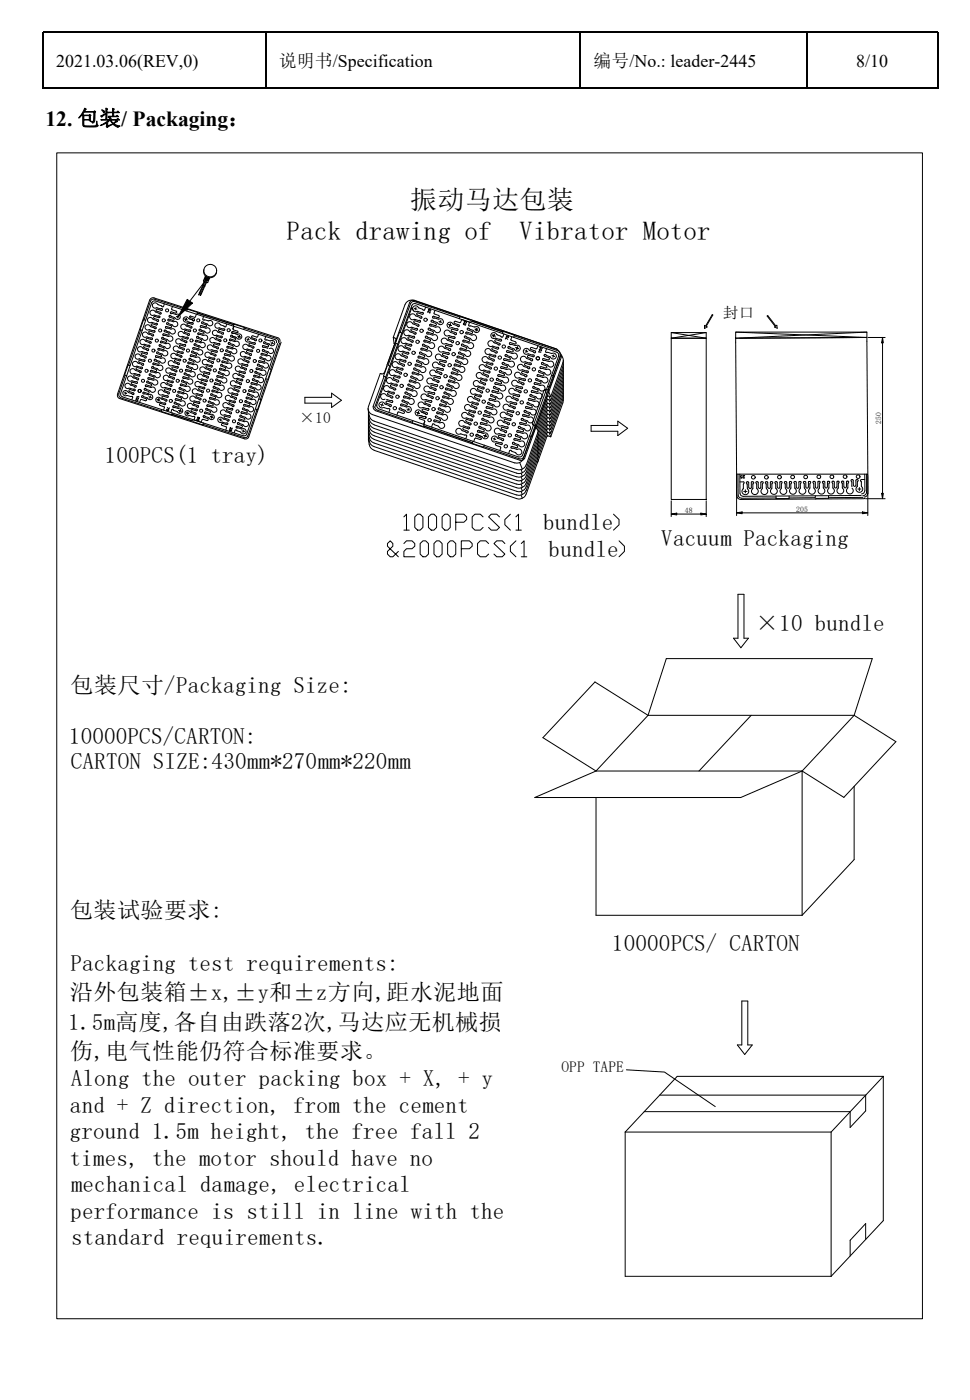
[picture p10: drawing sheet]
<svg xmlns="http://www.w3.org/2000/svg" width="190mm" height="275mm" viewBox="0 0 190 275" stroke-linecap="round" stroke-linejoin="round" font-family="sans-serif">
<defs><g id="words">
<g font-size="5.2">
<text x="80.6" y="41">振动马达包装</text>
<text x="56.3" y="47.1">Pack drawing of</text>
<text x="102" y="47.1">Vibrator Motor</text>
</g>
<g font-size="4.5">
<text x="20.5" y="91">100PCS(1 tray)</text>
<text x="106.7" y="104.3">bundle</text>
<text x="129.9" y="107.3">Vacuum Packaging</text>
<text x="107.7" y="109.5">bundle</text>
<text x="148.4" y="124">×10 bundle</text>
<text x="13.9" y="136.2">包装尺寸/Packaging Size:</text>
<text x="13.5" y="146.3">10000PCS/CARTON:</text>
<text x="13.9" y="151.2">CARTON SIZE:430mm*270mm*220mm</text>
<text x="13.8" y="180.5">包装试验要求:</text>
<text x="13.8" y="190.9">Packaging test requirements:</text>
<text x="120.2" y="186.9">10000PCS/ CARTON</text>
<text x="13.7" y="196.6">沿外包装箱±x,±y和±z方向,距水泥地面</text>
<text x="13.4" y="202.4">1.5m高度,各自由跌落2次,马达应无机械损</text>
<text x="13.8" y="208.2">伤,电气性能仍符合标准要求。</text>
<text x="13.9" y="213.4">Along the outer packing box + X, + y</text>
<text x="13.7" y="218.7">and + Z direction, from the cement</text>
<text x="13.7" y="223.9">ground 1.5m height, the free fall 2</text>
<text x="13.6" y="229.1">times, the motor should have no</text>
<text x="13.8" y="239.6">performance is still in line with the</text>
<text x="13.9" y="234.4">mechanical damage, electrical</text>
<text x="13.9" y="244.8">standard requirements.</text>
</g>
<text font-size="4.2" x="8.9" y="24.7">12. 包装/ Packaging：</text>
<g font-size="3.5">
<text x="11" y="13.1">2021.03.06(REV,0)</text>
<text x="54.8" y="13.1">说明书/Specification</text>
<text x="116.6" y="13.1">编号/No.: leader-2445</text>
<text x="168.1" y="13.1">8/10</text>
</g>
<g font-size="3">
<text x="142" y="62.5">封口</text>
<text x="58.8" y="83.1">×10</text>
<text x="110.3" y="210.7">OPP TAPE</text>
</g>
<g font-size="1.5">
<text x="173.1" y="83.3" transform="rotate(-90 173.1 83.3)">250</text>
<text x="134.5" y="100.8">48</text>
<text x="156.4" y="100.6">205</text>
</g>
</g></defs>
<path d="M8.5 6.3h175.6v11.1h-175.6zM52.2 6.3v11.1M114 6.3v11.1M158.4 6.3v11.1" fill="none" stroke="#000" stroke-width=".35"/>
<g fill="none" stroke="#000" stroke-width=".2">
<path d="M11.1 30h170.1v229.2h-170.1zM29.4 58.9l-6.3 18.6M29.4 58.9a.66 .66 0 0 1 .9-.4l24.3 7.9a.63 .63 0 0 1 .4 .8M29.8 59.5l-6.1 17.8M30.5 59.2a.49 .49 0 0 0-.7 .3M30.5 59.1l23.5 7.6M31 59.8a.54 .54 0 0 0-.7-.3 .54 .54 0 0 0-.3 .7 .54 .54 0 0 0 .7 .3M32.3 59.7l-.3 .6-1-.5M36.8 58.8l1 .8-2.8 2.6zM39.2 57.6l-.1 .4 .1-.4M39.5 57.7l-.1 .4 .1-.4M39.8 56.1h.1l-.6 1.5h-.2z"/>
<path d="M40 53a1.27 1.27 0 0 0 1 1.6 1.27 1.27 0 0 0 1.5-1.1M40.1 56.2l.1 .1-.6 1.4h-.2zM40.2 55.4l.2 .1M40.2 54.9h.1M40.3 54.9l-.5 1.2h.1l.5-1.2M40.3 54.9h.2M40.4 54.3l-.4 .9 .1 .2M40.4 54.9v-.2v.2M40.4 54.6l.6 .2M40.4 55.1l-3.1 4.1M40.4 55l.2 .1M40.4 54.4l-.2 .5"/>
<path d="M40.5 54.4l-.2 .5M40.6 55l.2 .1M40.6 55l-.5 1.2h.1l.5-1.1M40.7 55l.1-.1-.1 .2M40.7 54.5l-.2 .4M40.7 55.1l.1 .1M40.8 54.5l-.2 .5M40.8 55.1h.1M41 54.6l-.2 .5M41.1 54.6l-.3 .5M41.2 54.6l-.4 .9h-.3M79.6 59.8l-2.4 6.5"/>
<path d="M79.6 59.8a1.31 1.31 0 0 1 1.6-.8l28 9.6M81.6 59.7a.59 .59 0 0 0-.7 .3l-7.3 20.1M81.6 59.7l27.8 9.5M23.4 77.4a.63 .63 0 0 0 .3 .8M23.7 77.4a.47 .47 0 0 0 .3 .6M23.7 78.2l8 2.6M24 78l23.8 7.7M24.4 77.2l.5 .2M24.6 73.7l-1.3 3.7M24.7 77l-.1 .5M25.2 77.1a.56 .56 0 0 0-.8-.2 .56 .56 0 0 0-.2 .8 .56 .56 0 0 0 .8 0l.8 .2M25.2 77.1h.1"/>
<path d="M25.2 77.2l.7 .3M25.4 76.3l1.1 .2-.1 .3M25.6 71.9l-.4-.2-.7 2 .4 .2M25.6 75.6a.54 .54 0 0 0-.7-.3 .54 .54 0 0 0-.3 .8 .54 .54 0 0 0 .7 .2M25.6 75.6l.9 .5 .2-.1M25.8 77.9h.2l.1 .2M25.9 74.9h.1M25.9 75.5l.8 .3v.2M26 74.8l.7 .2M26.1 78.1l-.2 .5M26.4 73.4h.1M26.4 76.8l-.8-.2-.3 .1 .2 .3 .7 .2v.4l-.2-.2"/>
<path d="M26.5 73.4l1 .2-.2 .3M26.6 72.8a.54 .54 0 0 0-.7-.4 .54 .54 0 0 0-.3 .8 .54 .54 0 0 0 .7 .2M26.6 72.7l.8 .4M26.7 75.1h.3l-.1 .2-1-.2-.1 .2 .1 .2M26.8 72l.9 .2M26.9 77.9l.4 .1-.1-.1M26.9 74.6l-.7-.3a.55 .55 0 0 0-.7-.5 .55 .55 0 0 0-.4 .7 .55 .55 0 0 0 .8 .3M26.9 74.6l.2 .1 .1-.1M27 72.2l-.2 .1v.3l.9 .4-.1 .3-.2-.2M27.1 71.3a.54 .54 0 0 0-.8-.3 .54 .54 0 0 0-.2 .7 .54 .54 0 0 0 .7 .3M27.1 71.3v.1M27.1 71.4l.7 .3"/>
<path d="M27.3 73.9l-.8-.2-.3 .2 .2 .2 .8 .2v.3M27.3 70.5l.9 .2M27.4 71.2l.8 .3M27.6 78.6l-.2 .5M27.6 69.9a.55 .55 0 0 0-.7-.4 .55 .55 0 0 0-.3 .7 .55 .55 0 0 0 .7 .3M27.6 70l.7 .2 .1 .2 .3-.1M27.6 64.8l-2.3 7M27.7 72.2h.3l-.1 .2-.9-.2M27.8 77.9l.1 .2 .9 .3v.3l-.3 .1-.9-.2M27.8 77.8h.3v.1M27.8 69.1l.9 .2M28.1 68.4a.54 .54 0 0 0-.8-.3 .54 .54 0 0 0-.2 .8 .54 .54 0 0 0 .7 .2"/>
<path d="M28.1 68.4v.1M28.1 68.5l.7 .3M28.1 71.5l.1 .1M28.2 77.9l.7 .3M28.2 70.7h.2l.1 .2M28.2 71.6l-.1 .2-.2-.1M28.3 76.5l.9 .4M28.3 67.7l.9 .2M28.4 77.4l.7 .2a.57 .57 0 0 1 .8 .2 .57 .57 0 0 1-.2 .8 .57 .57 0 0 1-.8-.4M28.4 76.4l.2-.1 .1 .2 .7 .2M28.4 76.4l-.1 .1M28.5 70.9l-.2 .2-.9-.3-.2 .2 .2 .2"/>
<path d="M28.5 67a.54 .54 0 0 0-.7-.3 .54 .54 0 0 0-.3 .7 .54 .54 0 0 0 .8 .2M28.6 67l.7 .4M28.6 63l-.4-.2-.7 2 .4 .1M28.7 70v.3M28.7 69.3h.2l.1 .2M28.8 66.2l.9 .2M28.8 76l.8 .1a.56 .56 0 0 1 .8 .1 .56 .56 0 0 1-.1 .8 .56 .56 0 0 1-.8-.2M29 69.4l-.2 .2-.8-.2-.2 .1 .1 .3 .8 .2M29 65.6a.54 .54 0 0 0-.7-.4 .54 .54 0 0 0-.3 .8 .54 .54 0 0 0 .8 .2M29 65.6l.9 .4 .1 .1 .2-.2M29.1 75l-.2-.1-.1 .2 .9 .4 .1 .3-.3 .1-.9-.2v.3h.2M29.1 76.9l.2 .2-.2 .2-1-.2v.3h.2"/>
<path d="M29.2 67.9h.2v.1M29.2 75l.7 .4M29.2 78l.5 .1M29.3 64.8h.1M29.3 65.5l.8 .2M29.4 76.8h.1M29.4 64.8l.9 .2 .1 .3M29.4 68l-.1 .2-.8-.3-.3 .1 .2 .3 .7 .3v.3l-.2-.1M29.4 74.5l.7 .2M29.6 72.8v.3h.2M29.6 77.8l-.2 .5M29.6 64.2a.55 .55 0 0 0-.7-.4 .55 .55 0 0 0-.4 .7 .55 .55 0 0 0 .8 .3"/>
<path d="M29.6 64.2l.7 .3M29.6 73.6l-.2-.2-.1 .3 .8 .4 .2 .2-.2 .2-1-.2v.2h.3M29.7 73.6h.1M29.7 66.4h.2v.3M29.8 66.8l-.8-.3-.3 .1 .1 .3 .8 .2v.4l-.3-.1M29.8 63.4l.8 .2M29.8 72.1v.3l.9 .3v.2l-.2 .1-.9-.2M29.8 72.1l.1-.1 .2 .2M29.8 73.1l.8 .2M29.9 66.7h-.1M30 62.7a.54 .54 0 0 0-.7-.3 .54 .54 0 0 0-.3 .7 .54 .54 0 0 0 .8 .2M30 62.7l.1 .1"/>
<path d="M30.1 74.7h.1M30.1 65.7l.1 .2M30.1 62.8l.7 .3M30.2 74.7a.54 .54 0 0 1 .8 .3 .54 .54 0 0 1-.3 .7 .54 .54 0 0 1-.7-.3M30.3 65.3l-1-.2-.1 .2 .1 .2M30.3 70.8l.9 .5v.2l-.2 .1M30.3 61.9l.8 .2M30.3 70.7v.1M30.3 71.7l.8 .2M30.4 65.2l-.1 .1M30.5 61.3a.54 .54 0 0 0-.7-.4 .54 .54 0 0 0-.3 .8 .54 .54 0 0 0 .8 .2M30.5 61.3l.8 .3"/>
<path d="M30.6 73.3h.1M30.6 64.3v.3l-.3-.1M30.6 63.6h.3v.1M30.7 73.3a.55 .55 0 0 1 .7 .3 .55 .55 0 0 1-.3 .7 .55 .55 0 0 1-.7-.4l-.7-.2M30.7 63.9l-.7-.3-.3 .1 .1 .3 .8 .3M30.8 60.5l.7 .2 .3-.1 .1 .2-.2 .2-.9-.2-.2 .2 .2 .2M30.8 70.3l.8 .1M30.8 61.2l.8 .4M30.9 78.5l.5 .1M30.9 63.8l-.2 .1M30.9 63.7v.1M31 71.6l-.9-.2-.1 .3h.3"/>
<path d="M31 68.5v.3h.3M31.1 68.5l.9 .2M31.1 71.8h.1M31.1 69.3l-.2-.2-.1 .3 .9 .4v.3l-.2 .1M31.1 62.9l-.1 .3-.2-.1M31.1 62.1h.3v.2M31.1 69.3h.1M31.2 71.9a.54 .54 0 0 1 .7 .2 .54 .54 0 0 1-.2 .7 .54 .54 0 0 1-.8-.3l-.8-.4M31.2 69.4l.7 .2M31.2 78.3l-.2 .5M31.4 68.8h-.1M31.4 68.8l.7 .2"/>
<path d="M31.4 62.3l-.2 .2-.8-.3-.2 .1 .1 .3 .8 .2M31.5 70.1l-.9-.1v.2h.2M31.5 67.1v.3h.3M31.5 67.1l1 .2M31.6 67.9l-.2-.2-.2 .2 1 .5v.2l-.2 .1M31.6 67.8l.1 .1M31.6 78.4a.56 .56 0 0 0-.8-.3 .56 .56 0 0 0-.1 .9 .56 .56 0 0 0 .8 0l.8 .2M31.7 70.4a.54 .54 0 0 1 .7 .3 .54 .54 0 0 1-.2 .7 .54 .54 0 0 1-.8-.3l-.7-.3-.1-.2-.3 .1M31.7 61.6l-.2 .2-.2-.2M31.7 78.4h.1M31.7 78.4l.7 .3M31.8 66.5l.8 .4"/>
<path d="M31.8 69.6h.1M31.9 67.3l.6 .3M31.9 67.4h-.1M31.9 77.6l.9 .2M32.1 66.4l-.2-.1-.2 .2M32.1 76.9a.54 .54 0 0 0-.7-.3 .54 .54 0 0 0-.3 .7 .54 .54 0 0 0 .8 .3M32.1 66.4l.1 .1M32.2 69a.54 .54 0 0 1 .7 .2 .54 .54 0 0 1-.3 .8 .54 .54 0 0 1-.7-.4M32.2 76.9v.1M32.2 77l.7 .3M32.2 65.1l.9 .4 .1 .2-.1 .2-1.1-.2v.2h.4M32.3 79.2h.2v.3l-.9-.2-.3 .2 .2 .2 .7 .3-.1 .6"/>
<path d="M32.4 65.9l.6 .2M32.4 76.2l.8 .1M32.5 78.7l.2 .2 .1-.1M32.5 67.5h.1M32.6 66.9l.1 .3-.2 .1M32.6 65l-.2-.2-.2 .3M32.6 75.5a.54 .54 0 0 0-.7-.3 .54 .54 0 0 0-.3 .7 .54 .54 0 0 0 .8 .2M32.6 65l.8 .3M32.6 67.6a.55 .55 0 0 1 .8 .3 .55 .55 0 0 1-.4 .7 .55 .55 0 0 1-.7-.5l-.6-.2M32.8 77.8h.2v.1M32.8 64.5l.8 .2M32.9 74.7h.1"/>
<path d="M32.9 75.4l.8 .3v.2l-.2 .1-.9-.5M32.9 77.3l.2 .2 .1-.1M33 74.7l.9 .2 .1 .3M33 62.8v.3h.2M33 66.1h.1M33.1 77.9l-.2 .2-.8-.2h-.3v.3l.9 .3 .1 .3M33.1 63.6l-.3-.2v.4l.8 .2M33.1 63.5l.7 .3M33.1 66.1a.54 .54 0 0 1 .8 .3 .54 .54 0 0 1-.3 .7 .54 .54 0 0 1-.7-.3l-.7-.3M33.1 62.7l-.1 .1M33.2 62.2l.9 .4M33.3 76.4h.2v.2l-1-.2-.2 .2 .1 .2 .8 .3v.2"/>
<path d="M33.3 63.1l.8 .1M33.4 73.3l.8 .2M33.5 62.1l-.2-.1-.1 .2M33.6 64l.1 .2-.1 .2-1.1-.2v.3h.3M33.6 72.6a.54 .54 0 0 0-.7-.3 .54 .54 0 0 0-.3 .7 .54 .54 0 0 0 .8 .3M33.6 64.7a.54 .54 0 0 1 .8 .2 .54 .54 0 0 1-.3 .8 .54 .54 0 0 1-.7-.4M33.6 72.6l.1 .1M33.7 72.7l.7 .3M33.7 60.8l1 .4v.2l-.3 .1M33.8 63.8v.1M33.8 75.3l-.9-.3-.1 .2 .1 .2M33.8 61.6l.7 .2a.57 .57 0 0 1 .8 .2 .57 .57 0 0 1-.2 .8 .57 .57 0 0 1-.8-.4l-.7-.3"/>
<path d="M33.8 61.6h-.1M33.9 71.9l.8 .1M33.9 60.2l-.2 .5M33.9 74.4l-.7-.3a.55 .55 0 0 0-.7-.4 .55 .55 0 0 0-.4 .7 .55 .55 0 0 0 .8 .3M34 75.2h-.2M34 72.1l-.2 .1v.2l.9 .4M34.1 62.6l.1 .2-.1 .2-1-.3M34.1 72.1l.7 .3 .2-.2M34.1 71.2a.54 .54 0 0 0-.7-.3 .54 .54 0 0 0-.3 .7 .54 .54 0 0 0 .7 .2M34.1 63.3a.54 .54 0 0 1 .8 .2 .54 .54 0 0 1-.3 .7 .54 .54 0 0 1-.7-.3M34.1 71.2h.1M34.2 71.3l.7 .3"/>
<path d="M34.2 74.2l-.1 .4-.2-.2M34.2 79.2l.8 .4M34.2 73.5h.3v.1M34.3 73.8l-.8-.2h-.2l.1 .4 .8 .2M34.4 71.1l.8 .4M34.4 61.5l-.9-.1v.2h.2M34.5 73.6l-.1 .2M34.5 79.1l-.2-.1-.1 .2M34.6 79.1l.7 .3M34.6 62.2l.5 .2M34.7 72.8l-.1 .3-.2-.1M34.7 78.7l.9 .2"/>
<path d="M34.7 72.1h.3v.1M34.9 69l1 .2v.2l-.1 .1M35 62l-.2 .5M35 77.7l-.2-.1-.1 .2 .9 .5v.2l-.2 .1-.9-.2-.1 .2h.3M35 79.6l.2 .2-.2 .2-1-.2v.3h.2M35 77.7l.8 .4M35.1 68.3a.54 .54 0 0 0-.7-.3 .54 .54 0 0 0-.3 .7 .54 .54 0 0 0 .7 .3M35.1 76.9l-.1 .3 .9 .2M35.1 68.3l.8 .4M35.2 76.3v.2l.8 .2 .2 .3-.3 .2-.8-.3M35.2 76.2h.2l.1 .1M35.2 70.6h.3v.2"/>
<path d="M35.3 71.5l-.2 .2-.2-.2M35.3 79.5h.1M35.3 67.6l1.1 .1-.1 .4M35.4 68.2l.8 .3M35.5 70.7l-.2 .3-.9-.3-.1 .2 .1 .2M35.6 66.9a.54 .54 0 0 0-.8-.3 .54 .54 0 0 0-.2 .7 .54 .54 0 0 0 .7 .2M35.6 78.9a.54 .54 0 0 1 .7 .2 .54 .54 0 0 1-.2 .7 .54 .54 0 0 1-.8-.3M35.6 66.9l.7 .4M35.7 74.8l.2-.1 .9 .5M35.7 75.8l.7 .2M35.7 74.8v.3l.8 .2M35.8 69.5l-.8-.2-.3 .2 .2 .2 .8 .2-.1 .4-.9-.5a.57 .57 0 0 0-.8-.4 .57 .57 0 0 0-.3 .8 .57 .57 0 0 0 .8 .2l.8 .2"/>
<path d="M35.8 66.1l.8 .2M35.9 66.8l.7 .2M35.9 77.4h.1M36 65.5a.54 .54 0 0 0-.7-.4 .54 .54 0 0 0-.3 .8 .54 .54 0 0 0 .8 .2M36.1 77.4a.54 .54 0 0 1 .7 .2 .54 .54 0 0 1-.2 .8 .54 .54 0 0 1-.8-.3M36.1 65.5l.8 .3M36.2 68.5l-.1 .3-.2-.1M36.2 73.5l.8 .4 .2 .2-.2 .2-1.1-.2v.2h.3M36.2 73.4l.2-.1 .1 .1M36.2 74.4l.8 .1M36.2 73.4l-.1 .1M36.3 62.7l.5 .2"/>
<path d="M36.3 68.1l-.9-.3-.2 .2 .2 .2M36.3 64.7h.1M36.3 65.3l.9 .3M36.4 64.7l.7 .2M36.5 76h.1M36.5 75.3l.1 .2-.1 .2-1-.2-.1 .3h.3M36.5 73.4l.1 .1M36.6 76a.55 .55 0 0 1 .7 .3 .55 .55 0 0 1-.4 .7 .55 .55 0 0 1-.6-.4l-.8-.3M36.6 73.5l.7 .3M36.6 62.6l-.2 .4M36.6 67.1l.1 .1-.1 .2-.2-.2M36.7 66.3h-.1"/>
<path d="M36.7 72.9l.8 .2M36.7 61.1l.1-.3 2 .6-.1 .4M36.7 66.3h.2l-.1 .3M36.8 60.9l-6.4-2.1a.66 .66 0 0 0-.8 .4l-1.3 3.6M36.8 66.7l-.9-.3-.2 .2 .2 .2M36.8 63.3l.7 .2-.5-.2M37 72l-.2-.2-.2 .3 1 .4v.3l-.2 .1M37 71.9l.1 .1M37 62.6a.54 .54 0 0 0-.7-.3 .54 .54 0 0 0-.3 .7 .54 .54 0 0 0 .8 .2M37.1 64.9h.3v.2l-.1 .1-.9-.2-.2 .2 .2 .2M37.1 74.6a.54 .54 0 0 1 .7 .2 .54 .54 0 0 1-.3 .7 .54 .54 0 0 1-.7-.3M37.1 62.6l.7 .2-.6-.1"/>
<path d="M37.1 72.1l.7 .2M37.1 65.6l.1 .1M37.2 65.7l-.1 .3-.2-.2M37.3 71.5l.6 .2M37.3 64.4l-.7-.3a.55 .55 0 0 0-.7-.5 .55 .55 0 0 0-.3 .8 .55 .55 0 0 0 .7 .3M37.4 72.8l-1-.1v.2h.3M37.5 70.5l-.3-.1-.1 .2 1 .5v.2l-.3 .1M37.5 70.5v.1M37.5 73.1a.54 .54 0 0 1 .8 .2 .54 .54 0 0 1-.3 .8 .54 .54 0 0 1-.7-.3M37.6 69.2l.1 .1M37.7 63.4h.2v.3M37.7 63.4h-.1"/>
<path d="M37.7 69.3l.8 .3M37.7 64.3l-.1 .2-.2-.1M37.8 62.9v.1M37.8 70l.6 .3M37.8 62.9l.3 .2 .1-.1M37.8 71.4l-.9-.2v.3h.3M37.9 63.7l-.9-.2-.3 .1 .2 .3 .8 .4M37.9 79.6l.7 .2M37.9 71.7h.1M37.9 79.6a.55 .55 0 0 0-.6-.4 .55 .55 0 0 0-.4 .6 .55 .55 0 0 0 .5 .5l.2-.1M38 69.1l-.2-.1-.2 .2M38 69.1l.8 .4"/>
<path d="M38 71.7a.54 .54 0 0 1 .8 .2 .54 .54 0 0 1-.3 .8 .54 .54 0 0 1-.7-.4M38.2 62.7v.3M38.2 68.6l.7 .2M38.2 62.8v.2M38.4 62.3l-1-.2-.2 .1 .1 .2 .9 .3M38.4 70.2h.1M38.5 67.7l-.3-.2-.1 .3 .9 .3 .1 .4-.3 .1-.9-.3v.3h.2M38.5 69.6l.1 .2-.1 .2-1.1-.2v.2h.4M38.5 67.6l.7 .4M38.5 66.9l-.1 .3h.2M38.5 70.3a.55 .55 0 0 1 .8 .3 .55 .55 0 0 1-.4 .7 .55 .55 0 0 1-.7-.5l-.7-.2M38.5 66.9l.8 .2"/>
<path d="M38.6 61.7l-.2 .6M38.6 79.9v.1M38.6 67.2l.9 .2M38.8 77.6l-.3 .1v.2l1 .5M38.8 61.5l7.1 2.3M38.9 68.8h.1M38.9 66.2l-.2-.1-.1 .2 1 .5v.2l-.3 .1M39 79h.2l-.1 .3M39 66.2v.1M39 68.8a.54 .54 0 0 1 .8 .2 .54 .54 0 0 1-.3 .8 .54 .54 0 0 1-.7-.3M39.1 79.3l-.8-.2h-.3v.3l1 .4-.1 .3-.2-.2M39.1 78.4l-.7-.2a.55 .55 0 0 0-.6-.4 .55 .55 0 0 0-.5 .6 .55 .55 0 0 0 .6 .5l.2-.1 .9 .2"/>
<path d="M39.1 78.4v.1M39.1 76h.1M39.1 64.9l.8 .4M39.2 75.9l.7 .2M39.2 65.7a1.16 1.16 0 0 0 1.2 .2 .55 .55 0 0 1 .2 .9 .55 .55 0 0 1-.9-.3l-.7-.2M39.2 65.7l-.1 .1M39.4 75.3a.55 .55 0 0 0-.7-.4 .55 .55 0 0 0-.4 .7 .55 .55 0 0 0 .8 .3M39.4 75.3l.7 .3M39.4 64.8l-.2-.1-.1 .2M39.4 64.8l.1 .1M39.5 77.6h.2v.2l-.9-.2M39.5 78.4l-.1 .2-.3-.1"/>
<path d="M39.5 67.4a.54 .54 0 0 1 .8 .2 .54 .54 0 0 1-.3 .8 .54 .54 0 0 1-.7-.4M39.5 77l.1 .1M39.6 77l-.7-.2a.55 .55 0 0 0-.6-.4 .55 .55 0 0 0-.5 .6 .55 .55 0 0 0 .6 .5l.2-.1 .8 .1M39.6 63.5l.8 .3 .2 .2-.3 .2-.8-.2-.1 .3h.2M39.6 77.1l.2 .1 .1-.1M39.7 64.3l.8 .2M39.7 64.3h-.1M39.9 73.9a.55 .55 0 0 0-.6-.4 .55 .55 0 0 0-.5 .6 .55 .55 0 0 0 .6 .5l.3-.1 .6 .2M39.9 65.2l.2 .3-.2 .2-1-.2v.2h.2M39.9 63.4l-.2-.2-.1 .2M40 76.1h.2v.3M40 63.3l.7 .4"/>
<path d="M40 62.2l-.1 .7h.3M40.1 75.6l.1 .2 .2-.1M40.2 76.4l-.9-.2-.3 .1v.2l.9 .4v.2M40.2 62.8l.8 .3M40.3 72.4a.56 .56 0 0 0-.8-.2 .56 .56 0 0 0-.2 .8 .56 .56 0 0 0 .9 .1l1 .2-.2 .3-.8-.3-.2 .2 .1 .2 .8 .3v.2l-.2 .1-.2-.2-.6-.2M40.3 72.4l.7 .3 .2 .2h.1l.2-.2M40.4 74.7h.3v.3M40.5 64.5a.55 .55 0 0 1 .7 .3 .55 .55 0 0 1-.3 .7 .55 .55 0 0 1-.7-.4l-.7-.2M40.6 71.6l.8 .2M40.6 79.7l.1 .1h.2M40.7 75l-1-.2h-.2v.3l.9 .3v.3M40.7 79.6l.9 .2"/>
<path d="M40.7 79.6l-.1 .1M40.7 71.9l-.2 .1v.2l.9 .3M40.7 71.9l.8 .3 .2-.3M40.8 71a.54 .54 0 0 0-.7-.4 .54 .54 0 0 0-.3 .8 .54 .54 0 0 0 .7 .2M40.8 71h.1M40.9 71l.7 .3M40.9 79l.1 .1M40.9 79.9l.1-.1a1.21 1.21 0 0 0 1.2 .2 .56 .56 0 0 1 .2 .9 .56 .56 0 0 1-.9-.2M41 79.1l.9 .4v.2l-.3 .1M41 63.1a.54 .54 0 0 1 .7 .2 .54 .54 0 0 1-.2 .8 .54 .54 0 0 1-.8-.4M41 70.2l.9 .2M41.1 78.3l.1 .1h.2"/>
<path d="M41.2 78.9l-.2-.1-.1 .2M41.3 78.9l.6 .3M41.3 69.6a.55 .55 0 0 0-.6-.5 .55 .55 0 0 0-.4 .8 .55 .55 0 0 0 .7 .3M41.3 69.6l.8 .3M41.4 72.6v.1M41.4 78.4l.8 .2M41.4 77.7l.8 .2 .1 .4-.2 .1-.8-.3-.2 .2M41.4 71.8h.3v.2M41.6 76.8v.2h.3M41.6 76.7v.2M41.7 77.5l-.2-.1-.1 .3M41.7 77.5l.8 .3"/>
<path d="M41.9 68.1a.55 .55 0 0 0-.7-.4 .55 .55 0 0 0-.4 .6 .55 .55 0 0 0 .5 .5l.2-.1 .9 .2M41.9 71.1l-.1 .4-.2-.2M41.9 76.3l.8 .2 .1 .3-.2 .1-.9-.2M41.9 70.4h.3v.1M41.9 77l.8 .2M42.1 70.7l-.9-.2h-.2l.1 .4 .8 .2M42.2 76l-.2-.1-.1 .4M42.2 70.5v.2M42.3 78.6a.54 .54 0 0 1 .7 .3 .54 .54 0 0 1-.2 .7 .54 .54 0 0 1-.8-.3l-.1-.1M42.4 74.7l.9 .6-.1 .2-1-.2-.1 .2h.3M42.4 69.7l-.1 .3-.2-.1M42.4 75.6l.8 .2a.57 .57 0 0 1 .8 .1 .57 .57 0 0 1-.3 .8 .57 .57 0 0 1-.8-.3l-.7-.4"/>
<path d="M42.4 74.6l.2-.1 .2 .2M42.4 69h.2l.1 .1M42.4 74.6l-.1 .1M42.4 77.8l.1 .1M42.5 69.3l-.8-.3-.2 .1 .1 .3 .8 .3M42.5 65.9l.9 .2M42.6 69.2l-.1 .1M42.7 69.1l-.1 .1M42.8 77.2a.54 .54 0 0 1 .7 .2 .54 .54 0 0 1-.3 .8 .54 .54 0 0 1-.7-.3M42.9 73.1v.3l.9 .3v.3l-.2 .1M42.9 73.1h.2l.2 .2 .6 .2M42.9 67.5h.3l-.1 .3"/>
<path d="M43 66.9v.1M43 66.9l-.7-.2a.55 .55 0 0 0-.6-.4 .55 .55 0 0 0-.4 .6 .55 .55 0 0 0 .5 .5l.2-.1 .9 .2M43 67.9l-.8-.3-.3 .1 .2 .3 .8 .2-.1 .4-.9-.4M43 64.5l.8 .1M43.1 67.8h-.1M43.3 63.8l.7 .4M43.3 63.8a.55 .55 0 0 0-.6-.4 .55 .55 0 0 0-.5 .6 .55 .55 0 0 0 .6 .5l.2-.1M43.4 71.7v.2l.8 .3 .1 .2-.1 .2-1.1-.2v.3h.3M43.4 71.7l.1-.1 .2 .1M43.4 72.7l.8 .2M43.4 66.1h.2l-.1 .3M43.5 66.4l-.8-.2h-.2l.1 .4 .7 .2v.3l-.2-.1"/>
<path d="M43.5 74.1l-.7-.3-.2 .2 .1 .2 .9 .1a.56 .56 0 0 1 .9 .1 .56 .56 0 0 1-.2 .8 .56 .56 0 0 1-.8-.2l-.7-.3M43.5 65.6l-.7-.3a.55 .55 0 0 0-.7-.5 .55 .55 0 0 0-.3 .8 .55 .55 0 0 0 .7 .3M43.6 71v.2h.2M43.8 70.3l.1 .2 .9 .4v.2l-.3 .1-.9-.2M43.8 65.4v.3l-.2-.1M43.9 70.3l.1-.1 .2 .1M43.9 64.7h.2v.1M43.9 71.3l.7 .2M43.9 73.5l.1 .1M44 65l-.8-.3-.3 .1 .2 .3 .7 .3M44.1 64.9l-.1 .1M44.1 64.8v.1"/>
<path d="M44.2 70.3v.1M44.2 72.9a.54 .54 0 0 1 .8 .2 .54 .54 0 0 1-.3 .8 .54 .54 0 0 1-.7-.4M44.3 69l1 .4v.3l-.2 .1M44.4 69.8l.7 .2M44.5 63.7l-.2 .6-.2-.2M44.5 68.2l.2-.1 .8 .2M44.6 68.2l.1 .2 .9 .2M44.6 71.4a.57 .57 0 0 1 .9 .2 .57 .57 0 0 1-.3 .8 .57 .57 0 0 1-.8-.4l-.7-.3M44.7 68.9l-.3-.2-.1 .3M44.7 68.8l.1 .1M44.8 67.4l.1 .2 .9 .4v.2l-.3 .1M44.8 67.4l.1-.1 .2 .1"/>
<path d="M45 69.8l-.9-.3v.3h.2M45.1 66.7v.2h.2M45.1 70h.1M45.2 67.4l.7 .3M45.2 70a.54 .54 0 0 1 .8 .2 .54 .54 0 0 1-.3 .8 .54 .54 0 0 1-.7-.3l-.8-.3M45.2 78.9l-.2 .1v.2l1 .5-.2 .2-.2-.1M45.4 66.9l-.1 .1M45.4 66.9l.7 .2M45.5 65.4l.1 .1h.2M45.5 79.7l-.6-.2a.55 .55 0 0 0-.6-.4 .55 .55 0 0 0-.5 .6 .55 .55 0 0 0 .6 .5l.2-.1M45.5 79.7l.1 .1M45.6 65.2l-.1 .2"/>
<path d="M45.6 68.6h.1M45.6 66l-.2-.1-.1 .2 1 .5v.2l-.3 .1-.9-.2M45.7 66v.1M45.7 68.6a.54 .54 0 0 1 .8 .2 .54 .54 0 0 1-.3 .8 .54 .54 0 0 1-.7-.4l-.7-.2M45.7 66.1l.6 .2M45.7 65.1l-.2 .3M45.7 77.5l-.2 .1v.2l.9 .5-.1 .2-.2-.1M45.8 64.8l.9 .3 .1 .2-.2 .1-.9-.3M45.8 64.1l.2-.4 2 .7-.1 .4M45.9 67.7v.1M45.9 64.1l-.2 .5M45.9 65.5l.7 .2a.57 .57 0 0 1 .8 .2 .57 .57 0 0 1-.3 .8 .57 .57 0 0 1-.7-.4l-.7-.2"/>
<path d="M45.9 65.5h-.1M45.9 78.8l-.1 .1M45.9 65.5l.5 .2M46 78.9h.2v.2l-1-.2M46 64.1l-.2 .7M46 78.3l-.6-.2a.58 .58 0 0 0-.8-.4 .58 .58 0 0 0-.3 .8 .58 .58 0 0 0 .9 .2l.6 .2M46 78.3l.1 .1M46.1 67.1h.1M46.1 75.8h.1M46.2 75.8l.7 .2M46.2 67.1a.54 .54 0 0 1 .8 .3 .54 .54 0 0 1-.3 .7 .54 .54 0 0 1-.7-.3M46.3 75.2l.9 .4 .2-.1"/>
<path d="M46.4 75.2a.55 .55 0 0 0-.7-.4 .55 .55 0 0 0-.4 .6 .55 .55 0 0 0 .6 .5l.1-.1M46.4 77.4h.3l-.1 .3-.9-.2M46.5 76.8l-.6-.2a.57 .57 0 0 0-.8-.3 .57 .57 0 0 0-.3 .8 .57 .57 0 0 0 .9 .1l.7 .2M46.5 76.9l.1 .1M46.6 74.4h.1M46.6 74.3l1 .3-.1 .3M46.7 66.1l.5 .1M46.9 76h.3v.3M47 65.9l-.1 .5M47 72.9h.1M47.1 76.3l-.9-.3-.2 .1 .1 .4 .9 .3-.2 .3-.2-.2M47.1 72.9l.8 .2"/>
<path d="M47.2 73.2l-.2 .1v.2l.9 .5M47.3 72.3a.54 .54 0 0 0-.8-.4 .54 .54 0 0 0-.2 .8 .54 .54 0 0 0 .7 .2M47.3 72.3l.7 .2M47.5 74.9l-.8-.3-.3 .2 .2 .2 .8 .3v.2M47.6 74.1l-.7-.3a.55 .55 0 0 0-.7-.5 .55 .55 0 0 0-.4 .6 .55 .55 0 0 0 .5 .5l.2-.1M47.6 74.1l.2 .1 .1-.1M47.8 70.8a.56 .56 0 0 0-.8-.2 .56 .56 0 0 0-.2 .8 .56 .56 0 0 0 .8 .1l.8 .2M47.8 70.8v.1M47.9 73.1h.3l-.1 .3-.9-.2M47.9 74v.1M48 64.5l6.3 2a.63 .63 0 0 1 .4 .8M48 72.5v.1"/>
<path d="M48.1 79.8l.9 .2M48.2 69.4a.56 .56 0 0 0-.7-.2 .56 .56 0 0 0-.2 .8 .56 .56 0 0 0 .8 0l.7 .3M48.3 69.4h.1M48.3 69.5l.7 .2 .1 .2 .3-.1M48.3 72.4l.1 .1-.1 .3-.2-.2M48.4 71.7h.2v.2M48.4 78.9l-.2-.2-.1 .2 1 .5v.2l-.3 .1-.9-.2v.3h.2M48.5 66.7l.5 .1M48.5 78.9l.7 .2M48.6 71.9l-.9-.2-.2 .1 .1 .4 .8 .2M48.6 78.4l.9 .1M48.7 68a.56 .56 0 0 0-.8-.3 .56 .56 0 0 0-.1 .8 .56 .56 0 0 0 .8 .1l.8 .2"/>
<path d="M48.8 67.9v.1M48.8 66.5l-.2 .5M48.8 68l.7 .3M48.8 76.7l.2 .3 .8 .1M48.9 70.3h.2v.2l-.9-.2-.3 .2 .2 .2 .7 .3v.3l-1-.4M48.9 70.2l-.1 .1M48.9 77.4l-.2-.1-.1 .2 .9 .5v.2l-.2 .1-.9-.2v.3h.2M49 80a.54 .54 0 0 1 .8 .2 .54 .54 0 0 1-.3 .8 .54 .54 0 0 1-.7-.4M49 67.2l.8 .2M49.1 75.9h.3v.1M49.1 76v.2l.8 .3M49.2 67.4l-.3 .1v.3l.9 .3v.2"/>
<path d="M49.2 79.2h.1M49.2 66.5a.54 .54 0 0 0-.7-.3 .54 .54 0 0 0-.3 .7 .54 .54 0 0 0 .8 .2M49.2 66.5l.9 .5 .2-.1M49.4 68.8h.2v.3l-.9-.2-.3 .2 .1 .2 .8 .2 .1 .3M49.5 78.6a.54 .54 0 0 1 .7 .2 .54 .54 0 0 1-.2 .7 .54 .54 0 0 1-.8-.3M49.5 66.4l.8 .3 .1 .2M49.5 68.3l.1 .1h.2M49.6 74.6l.8 .4 .1 .3-.2 .1-.8-.2-.2 .3 1.1 .2M49.6 74.5l.2-.1 .1 .2M49.6 74.5l-.1 .1M49.9 67.4h.2v.2l-.9-.2M49.9 77.1h.1"/>
<path d="M49.9 76.5l.2 .2-.2 .2-1-.2M49.9 74.5l.8 .4M50 77.1a.55 .55 0 0 1 .7 .3 .55 .55 0 0 1-.4 .8 .55 .55 0 0 1-.6-.5l-.8-.3M50.1 74.1l.8 .1M50.3 72.4v.2h.3M50.4 72.4l.9 .1M50.4 75.7h.1M50.4 73.1l-.2-.1-.1 .2 .9 .5v.2l-.2 .1-1-.2v.3h.3M50.4 73.1l.1 .1M50.5 75.7a.54 .54 0 0 1 .7 .2 .54 .54 0 0 1-.2 .8 .54 .54 0 0 1-.8-.4l-.8-.3M50.5 73.2l.6 .2M50.6 66.2l-1.1-.2-.1 .2 .1 .2"/>
<path d="M50.6 72.7l.8 .1M50.8 65.7l-.2 .5M50.8 78.4l.5 .1-.7 2-.4-.1M50.9 71.7l-.2-.2-.2 .3 1 .4v.3l-.2 .1M50.9 71.7h.1M51 74.3a.54 .54 0 0 1 .7 .2 .54 .54 0 0 1-.3 .7 .54 .54 0 0 1-.7-.3M51 70.3l.1 .2M51.1 70.5l.8 .2M51.1 73.4l.1 .1M51.2 71.2l.6 .2M51.2 71.2h-.1M51.4 70.3l-.2-.2-.2 .2"/>
<path d="M51.4 70.2l.1 .1M51.4 72.8a.54 .54 0 0 1 .8 .3 .54 .54 0 0 1-.3 .7 .54 .54 0 0 1-.7-.3M51.4 70.3l.8 .3M51.5 68.9l1 .5v.2l-.2 .1M51.7 69.7l.6 .3M51.7 71.1l-.9-.2v.3h.2M51.8 67.3v.2l.8 .3 .2 .2-.3 .2-.8-.3-.1 .1v.2l1 .2M51.8 67.2l.1-.1 .2 .2M51.8 71.4h.1M51.9 68.8l-.2-.1-.2 .2M51.9 70.7l.1 .3-.3 .1M51.9 68.8l.7 .4"/>
<path d="M51.9 71.4a.55 .55 0 0 1 .8 .3 .55 .55 0 0 1-.4 .7 .55 .55 0 0 1-.7-.4l-.6-.2M52.2 66.2l-.2 .5v.1h.3M52.2 74.4l.3 .2-1.4 3.9M52.2 69.7l-.9-.2v.3h.4M52.3 66.8l.7 .2M52.3 69.9h.1M52.4 70a.54 .54 0 0 1 .8 .2 .54 .54 0 0 1-.3 .7 .54 .54 0 0 1-.7-.3M52.6 68.4h.1M52.9 72.5l.4 .1-.7 2M52.9 68.5a.54 .54 0 0 1 .8 .3 .54 .54 0 0 1-.3 .7 .54 .54 0 0 1-.7-.3M53.1 67h.1M53.2 67a.55 .55 0 0 1 .7 .3 .55 .55 0 0 1-.3 .7 .55 .55 0 0 1-.7-.4l-.8-.3"/>
<path d="M53.2 67.4l.5 .1M53.5 67.2l-.2 .5M54 66.7a.47 .47 0 0 1 .3 .7M54.5 67.5l-6 17.8a.49 .49 0 0 1-.7 .3M54.9 67.4l-1.7 5.2M55.2 67.3l-6.4 18.6a.66 .66 0 0 1-.8 .4l-24.5-8a.63 .63 0 0 1-.4-.8M59.9 78.1h5.2v-.8l2 1.4-2 1.4v-.9h-5.2zM74 79.6v.3l.4 .4M74.7 79.5l.6 .2M75 73.5l-.3-.1-2.3 6.5a1.26 1.26 0 0 0 .7 1.6l28.3 9.5a1.3 1.3 0 0 0 1.3-.8l2.4-6.5M75.1 79.3l-.2 .5M75.4 73.3l-.2 .2h-.2"/>
<path d="M75.4 74l-2.1 5.9M75.6 79.4a.59 .59 0 0 0-.8-.4 .59 .59 0 0 0-.3 .8 .59 .59 0 0 0 .8 .3M75.6 79.4l.8 .3M75.9 77.7a.59 .59 0 0 0-.8-.3 .59 .59 0 0 0-.3 .8 .59 .59 0 0 0 .8 .2M75.9 78.6l1.2 .2-.1 .3M75.9 79.3l.9 .3M75.9 77.7l.1 .1M76 77.8l.7 .2M76.1 78.9h-.3l.1 .4M76.1 71.8l-.8 2.1 .5 .2M76.1 78.8l.8 .3M76.4 77.2l-.3 .1v.2l1 .4"/>
<path d="M76.4 79.7v.1M76.4 77.2l.8 .3M76.5 79.8l.2 .1 .1-.1M76.5 76.2l.8 .3M76.6 76.2a.63 .63 0 0 0-.9-.4 .63 .63 0 0 0-.3 .8 .63 .63 0 0 0 .9 .3l.7 .2M76.7 78.1l.1 .1M76.8 78.1v.1h.3M76.8 79.6v.2M76.8 75.3l.8 .2M76.8 76l.9 .5M76.9 75.6l-.2 .1 .1 .3M77 75.6l.8 .3"/>
<path d="M77.1 77.9l.1 .1M77.1 74.7l.8 .3M77.1 77.1h-.1M77.2 74.6a.61 .61 0 0 0-.7-.4 .61 .61 0 0 0-.6 .6 .61 .61 0 0 0 .7 .6l.2-.1M77.2 77.1h.2l-.1 .4M77.2 78l-.1 .2M77.2 66.3l.5 .2 .1 .4-2.3 6.4M77.2 66.3l.2 1.2 .1 .1M77.3 76.5v.1M77.7 73.1a.63 .63 0 0 0-.9-.4 .63 .63 0 0 0-.3 .9 .63 .63 0 0 0 1 .2l.8 .1M77.7 75.5h-.1M77.7 73.1l.7 .2"/>
<path d="M77.8 76.5l-.2 .2-.2-.2M77.8 75.5h.2v.3M77.8 67.5l-1.6 4.3 .3 .1M77.9 75l.1 .1h.2M77.9 72.9l1 .4M78 75.8l-.2 .1M78.1 72.5l-.3 .1 .2 .3M78.1 72.5l.9 .3M78.2 71.5a.63 .63 0 0 0-.9-.3 .63 .63 0 0 0-.2 .9 .63 .63 0 0 0 .9 .1l.7 .2M78.2 71.5l.8 .3M78.3 74h.2l.1 .1M78.4 73.4h.1"/>
<path d="M78.5 71.3l.9 .5-.1 .2-.2-.1M78.5 73.4l.1 .1h.2M78.5 70.6h.1M78.6 74.1l-.2 .2-.9-.2h-.2l.1 .4 .8 .3 .1 .3M78.6 70.6l.8 .2M78.7 70.9l-.3 .1 .1 .3M78.7 69.9a.59 .59 0 0 0-.7-.4 .59 .59 0 0 0-.3 .8 .59 .59 0 0 0 .8 .3M78.8 69.9h.1M78.8 70l.8 .3M78.8 72.4h-.1M78.9 72.4h.2l-.1 .3M78.9 73.4l-.1 .1"/>
<path d="M78.9 65.5l-.4-.2-.8 2.1 .4 .2M79 71.8v.1M79.1 79.7l.7 .3a.62 .62 0 0 1 .9 .1 .62 .62 0 0 1-.2 .9 .62 .62 0 0 1-.9-.3M79.1 79.8h-.1M79.1 69.1l.9 .1M79.3 77.9v.3h.2M79.3 77.9l1 .2M79.3 78.7l-.2-.1-.1 .2 1 .6v.2l-.3 .1-.8-.3-.2 .2v.1h.2M79.3 68.3a.59 .59 0 0 0-.8-.3 .59 .59 0 0 0-.3 .8 .59 .59 0 0 0 .8 .2M79.3 78.7l.8 .4M79.3 68.3h.1M79.4 68.4l.7 .2"/>
<path d="M79.4 70.8h.3v.3l-1-.2M79.5 77.2l.1 .2 1 .4v.2l-.3 .1M79.6 78.2h.1a1.33 1.33 0 0 0 1.2 .1 .6 .6 0 0 1 .3 1 .6 .6 0 0 1-1-.2M79.6 77.1l-.1 .1M79.6 77.1l.1-.1 .2 .2M79.7 70.3l.2 .1 .1-.1M79.7 68.2l.8 .3M79.8 76.3v.3h.3M79.9 66.7a.63 .63 0 0 0-.9-.2 .63 .63 0 0 0-.2 .9 .63 .63 0 0 0 .9 .1l.8 .2M79.9 66.7l.8 .4M79.9 77.1l.8 .4M80 76.3h-.1"/>
<path d="M80 69.3h.3v.1M80.1 75.7l.9 .4M80.1 79.1h.1M80.1 68.6l.1 .1M80.2 76.6l-.1 .1M80.2 69.5l-.1 .1-.9-.3-.2 .1 .1 .4 .9 .2v.3M80.2 68.7l.1 .1h.2M80.2 65.9h.1M80.2 76.6l.7 .2M80.2 66.6l.9 .3M80.3 65.9l.8 .2M80.3 69.4v.1"/>
<path d="M80.4 66.2l-.3 .1 .2 .3M80.4 66.2l1 .2M80.4 75.6l-.2-.1-.1 .2M80.5 65.2a.59 .59 0 0 0-.8-.4 .59 .59 0 0 0-.3 .8 .59 .59 0 0 0 .8 .3M80.5 75.6l.1 .1M80.5 65.2h.1M80.5 68.5l.1 .3M80.6 75.7l.7 .2M80.6 65.2l.7 .4M80.6 67.6l-.1 .1M80.6 67.7h.2v.3M80.7 77.5v.1"/>
<path d="M80.7 67.1v.1M80.8 75.1h-.1M80.8 75l.7 .3a.62 .62 0 0 1 .9 .1 .62 .62 0 0 1-.2 .9 .62 .62 0 0 1-.9-.3M80.8 68l-.1 .1-1-.3-.2 .2 .2 .2M80.8 64.3l.9 .2M80.9 76.8h.1M81 73.2v.3h.2M81 76.1l.2 .2-.2 .2-1-.2M81 74l-.2-.1-.1 .4 .9 .3 .1 .3-.2 .1-.9-.3-.2 .3h.2M81 73.2l1 .2M81 76.9a.6 .6 0 0 1 .9 .2 .6 .6 0 0 1-.3 .8 .6 .6 0 0 1-.8-.3M81.1 74v.1"/>
<path d="M81.1 66.9v.2M81.1 74.1l.7 .2M81.2 66.1h.2v.3M81.2 67.1l-.2 .2-.2-.2M81.2 61l-.3-.6-6.9 19.3M81.2 72.5l.1 .2 .9 .3M81.2 73.5l.9 .2M81.2 76h.1M81.3 60.6l.6 .2M81.4 63.5l.8 .3M81.4 62.8h.1M81.5 62.8l.8 .2"/>
<path d="M81.6 71.6v.3h.2M81.6 72.4l-.2-.1-.2 .2M81.6 62.1a.59 .59 0 0 0-.8-.4 .59 .59 0 0 0-.3 .8 .59 .59 0 0 0 .8 .3M81.6 72.4l.9 .5M81.6 62l.8 .4M81.7 71.6h-.1M81.7 60.4l-.2 .5M81.7 64.6h.3v.1M81.7 65.5l-.1 .2-.2-.1M81.8 71l.1 .1M81.8 74.4h.1M81.9 71.1l.8 .3"/>
<path d="M81.9 64l-.8-.3a.61 .61 0 0 0-.7-.5 .61 .61 0 0 0-.5 .6 .61 .61 0 0 0 .7 .6l.2-.1M81.9 71.9h-.1M81.9 61.2h.1M81.9 64.8l-.1 .1-.9-.3-.2 .1v.3l1 .5M81.9 71.9l.7 .3M81.9 61.9l.9 .3M82 61.2l.7 .2M82 64.7v.1M82.1 73.7a.62 .62 0 0 1 .9 .1 .62 .62 0 0 1-.2 .9 .62 .62 0 0 1-.9-.3M82.2 73l.1 .3-.3 .1M82.2 70.9l-.3-.2-.1 .3M82.2 60.5a.59 .59 0 0 0-.8-.4 .59 .59 0 0 0-.3 .8 .59 .59 0 0 0 .8 .3"/>
<path d="M82.2 63.8l.1 .1-.1 .3-.3-.2M82.2 70.9l.1 .1M82.2 60.4l.1 .1M82.3 71l.7 .3M82.3 60.5l.7 .4M82.3 63h.2l.1 .1-.2 .2-1-.2-.2 .2 .2 .2M82.4 62.4l.1 .1M82.4 69.5l.9 .3M82.5 70.3a1.33 1.33 0 0 0 1.3 .2 .6 .6 0 0 1 .3 1 .6 .6 0 0 1-1-.2M82.7 68.6v.2h.2M82.7 72.1h.1M82.7 71.4l.1 .2-.1 .2-1-.3"/>
<path d="M82.7 68.5l-.1 .1M82.7 69.3l-.2-.1-.1 .2 .1 .1M82.8 72.2a.6 .6 0 0 1 .8 .2 .6 .6 0 0 1-.3 .8 .6 .6 0 0 1-.8-.3M82.8 69.3v.1M82.8 62.2v.2M82.8 68.4l-.1 .1M82.8 61.4h.1M82.9 61.4h.2v.3M82.9 62.4l-.2 .2-.2-.2M83 61.8l-1-.3-.2 .2 .2 .2M83 67.9v.1M83 68l.9 .3"/>
<path d="M83.1 68.8l.8 .2M83.1 68.8h-.1M83.1 61.7l-.1 .1M83.3 79.4a.59 .59 0 0 0-.8-.4 .59 .59 0 0 0-.3 .8 .59 .59 0 0 0 .8 .3M83.3 69.8l.1 .2-.1 .3-1.1-.3-.1 .3h.4M83.3 66.9v.3h.2M83.3 67.8l-.2-.2-.2 .2M83.3 79.4h.1M83.3 79.4l.8 .4M83.4 67.7v.1M83.4 66.8l.9 .3M83.4 66.9h-.1"/>
<path d="M83.4 67.9l.8 .3M83.5 66.1l.1 .3M83.6 66.1h.2l.1 .1M83.6 78.5h.1M83.6 66.4l.8 .3M83.6 60.4l-.3 .6-.2-.1M83.6 67.2l.8 .2M83.6 67.2h-.1M83.7 78.5l.8 .2M83.7 78.8l-.2 .1v.2l1 .6M83.8 78.8l.8 .3 .1-.1M83.8 65.5l.2 .2 .2-.1a1.39 1.39 0 0 0 1.3 .2 .6 .6 0 0 1 .3 1 .6 .6 0 0 1-1-.2"/>
<path d="M83.8 68.3l.2 .2-.2 .2-1-.3M83.9 69a.6 .6 0 0 1 .8 .3 .6 .6 0 0 1-.3 .8 .6 .6 0 0 1-.8-.4l-.8-.3M83.9 66.2h.1M84 66.3l.7 .3M84.1 64.5v.3M84.1 64.5h.1l.2 .1M84.1 77h.1M84.1 64.8l.9 .3M84.2 60.7l-.1 .2 .2 .1a.17 .17 0 0 1 .1-.2 .17 .17 0 0 1 .2 .1 .17 .17 0 0 1-.1 .2M84.2 77l.8 .2M84.3 77.3l-.2 .1v.2l.9 .4M84.4 67.4h.1"/>
<path d="M84.4 63.9v.1h.3M84.4 76.3a.59 .59 0 0 0-.8-.4 .59 .59 0 0 0-.3 .8 .59 .59 0 0 0 .8 .3M84.4 66.7l.1 .3-.2 .1M84.4 63.8v.1M84.4 76.2l.8 .3M84.5 67.4a.6 .6 0 0 1 .8 .3 .6 .6 0 0 1-.3 .8 .6 .6 0 0 1-.8-.4M84.5 61.3l-.1 .3-.3-.4-.1 .1 .1 .1M84.5 78.8h.3v.2M84.5 79.7l-.1 .2-.2-.1M84.6 63.7l-.2 .1M84.7 63.1l1 .7-.3 .2-.8-.3M84.7 78.2l-.8-.3a.61 .61 0 0 0-.7-.5 .61 .61 0 0 0-.5 .6 .61 .61 0 0 0 .7 .6l.2-.1"/>
<path d="M84.7 75.4h.1M84.8 64l.7 .3M84.8 64.1h-.1M84.8 75.4l.7 .2M84.9 75.7l-.3 .1v.2l1 .4M84.9 75.7l.8 .3M85 74.7a.59 .59 0 0 0-.8-.4 .59 .59 0 0 0-.3 .8 .59 .59 0 0 0 .8 .3M85 65.2l.1 .2-.1 .2-1-.3-.2 .2M85 62.2v.3h.2M85 78l.1 .1-.1 .3-.3-.2M85 63.1l-.2-.2-.1 .2M85 62.2l1 .2"/>
<path d="M85 74.6l.1 .1M85 74.7l.8 .4M85.1 63v.1M85.1 77.2h.2v.3l-1-.3M85.1 63.1l.8 .4M85.2 76.6l.1 .1M85.3 62.5l.8 .2M85.3 76.6l.2 .2 .1-.1M85.3 73.8l.9 .2M85.3 61.7l.9 .3M85.4 74.1l-.2 .1v.2l1 .4M85.4 61l-.1 .7"/>
<path d="M85.5 74.1l.8 .3M85.5 64.3h.1M85.6 76.4v.1M85.6 64.3a.6 .6 0 0 1 .9 .3 .6 .6 0 0 1-.4 .8 .6 .6 0 0 1-.8-.4l-.8-.4M85.6 75.6h-.1M85.7 75.6h.2l-.1 .4M85.7 76.5l-.1 .2M85.9 75.1v.1l.3-.1M85.9 72.3h.1M86 72.2l.8 .2M86 72.6l-.2 .1v.2l.9 .4M86 72.5l.9 .3 .2-.2"/>
<path d="M86.1 62.7h.1M86.1 71.5a.59 .59 0 0 0-.8-.3 .59 .59 0 0 0-.3 .8 .59 .59 0 0 0 .8 .2M86.1 62l.2 .3-.3 .1M86.1 71.5l.8 .3M86.2 74.9v.1M86.2 62.7a.6 .6 0 0 1 .8 .3 .6 .6 0 0 1-.3 .8 .6 .6 0 0 1-.8-.4M86.2 63.1l.6 .2M86.2 74.1h.3v.2l-.2 .1M86.3 75l-.1 .1M86.3 73.4l-.7-.3a.6 .6 0 0 0-.7-.4 .6 .6 0 0 0-.4 .8 .6 .6 0 0 0 .8 .3M86.3 79.6l.1 .1h.2M86.3 73.4l.1 .1"/>
<path d="M86.4 79.4l-.1 .2M86.4 79.4l1 .3M86.4 71.4l1 .4M86.4 70.7l.8 .2M86.6 71l-.3 .1 .2 .3M86.6 63l-.2 .5M86.6 71l.9 .3M86.6 79.8l.9 .2M86.7 70a.59 .59 0 0 0-.8-.4 .59 .59 0 0 0-.3 .8 .59 .59 0 0 0 .8 .3M86.7 78.9l.9 .4v.3h-.2M86.7 70l.8 .3M86.7 73.3l-.1 .3-.2-.1"/>
<path d="M86.8 72.5h.2l.1 .1M86.9 71.9h.1M87 78.7l-.2-.1-.1 .3M87 71.9l.2 .2 .1-.1M87 69.1l.9 .2M87 69.8l.9 .3M87 78.7l.1 .1M87.1 78.8l.7 .3M87.2 69.4l-.3 .1 .1 .3M87.2 69.4l1 .2M87.2 78.2h.1a1.31 1.31 0 0 0 1.3 .1 .6 .6 0 0 1 .3 1 .6 .6 0 0 1-1-.2M87.2 77.1v.3l.9 .3"/>
<path d="M87.2 68.4a.59 .59 0 0 0-.7-.4 .59 .59 0 0 0-.3 .9 .59 .59 0 0 0 .8 .2M87.2 77.1l.1-.1 .2 .2M87.3 68.4l.8 .3M87.3 70.9h-.1M87.4 70.9h.2v.2M87.4 71.9l-.1 .1M87.5 70.3v.1M87.5 79.9h.1M87.5 76.5v.1h.3M87.6 80a.6 .6 0 0 1 .8 .2 .6 .6 0 0 1-.3 .8 .6 .6 0 0 1-.8-.3M87.6 67.6h.1M87.6 77.1l.1 .1"/>
<path d="M87.6 77.2l.8 .3M87.6 76.3l-.1 .2M87.7 71.1l-.2 .1M87.7 67.5l.7 .3M87.7 76.3l.8 .2M87.8 75.5v.3M87.8 76.6l.8 .2M87.8 75.8l1 .4v.2l-.3 .1M87.8 75.5h.3v.1M87.9 70.2l-.1 .3-.2-.1M87.9 69.3h.3v.3M87.9 78.1l-1-.2v.3h.3"/>
<path d="M88 68.7l.1 .1M88.1 74.9v.1h.2M88.1 77.7l.1 .3-.2 .1M88.1 74.8l1 .2M88.1 74.7l-.1 .2M88.1 63.8l.6 .2M88.2 66.7l.8 .3 .1 .3M88.2 66l.8 .2M88.4 77.5v.1M88.4 74v.2M88.4 65.2a.59 .59 0 0 0-.8-.3 .59 .59 0 0 0-.3 .8 .59 .59 0 0 0 .8 .3M88.4 73.9h.1l.2 .1"/>
<path d="M88.4 74.2l.9 .3M88.4 65.2l.1 .1M88.5 68.6l-.1 .3-.2-.1M88.5 75l.8 .3M88.5 75.1h-.1M88.5 65.3l.7 .3M88.5 67.7l-.1 .1M88.5 63.6l-.2 .6M88.5 67.8h.3v.1M88.6 68.1l-.9-.2h-.2l.1 .4 .9 .3M88.6 76.8h.1M88.7 67.2l-.8-.3a.61 .61 0 0 0-.7-.5 .61 .61 0 0 0-.5 .7 .61 .61 0 0 0 .6 .5l.2-.1"/>
<path d="M88.7 67.2l.1 .2 .2-.1M88.7 76.8a.6 .6 0 0 1 .9 .3 .6 .6 0 0 1-.3 .8 .6 .6 0 0 1-.8-.4M88.7 68.1h-.1M88.7 65.1l.9 .3M88.7 64.4l.9 .2M88.7 74l.8 .3M88.8 73.1l-.1 .3h.2M88.8 67.9v.2M88.8 73.1l.9 .3M88.9 72.5l.1 .2 .9 .4v.2l-.2 .1M88.9 73.5l.8 .2a.62 .62 0 0 1 1 .1 .62 .62 0 0 1-.3 .9 .62 .62 0 0 1-.8-.3M88.9 72.4v.1"/>
<path d="M89 63.7a.59 .59 0 0 0-.8-.4 .59 .59 0 0 0-.3 .8 .59 .59 0 0 0 .8 .3M89 72.4l.1-.1 .2 .1M89 63.7h.1M89.1 63.8l.6 .2M89.1 66.2h-.1M89.1 66.2h.2l.1 .2M89.2 66.6l-1-.3-.2 .2 .2 .2M89.2 65.6v.1M89.2 74.6l.2 .3-.3 .1M89.3 75.3a.6 .6 0 0 1 .8 .2 .6 .6 0 0 1-.3 .9 .6 .6 0 0 1-.8-.4l-.8-.5M89.3 63.6l.9 .3M89.3 66.5h-.1"/>
<path d="M89.3 72.4l.8 .4M89.4 71.5l-.2 .4h.2M89.4 66.4l-.1 .1M89.4 71.5l.8 .3M89.5 70.8v.3l1 .4v.2l-.2 .1M89.5 71.9l.8 .2M89.5 74.4h.1M89.5 70.8l.3-.1 .1 .3 .8 .3M89.6 65.5v.1M89.7 64.6h.2v.3M89.7 65.6l-.2 .2-.2-.1M89.7 64l.1 .1"/>
<path d="M89.9 64.9l-1.1-.2-.2 .2 .2 .2M90 69.4l1 .4M90 72.8l.1 .1M90.1 63.9l.1 .1M90.2 70.3l.7 .2a.62 .62 0 0 1 .9 .2 .62 .62 0 0 1-.2 .9 .62 .62 0 0 1-.9-.3M90.2 70.3l-.1 .1M90.2 62.6l.2-.4 2.2 .8M90.2 64l-.1 .2-.2-.1M90.3 63.4l-1-.3-.1 .2 .1 .3M90.3 62.3l-8.9-3a.59 .59 0 0 0-.7 .3l-2.1 5.7M90.3 72.1h.1M90.4 68.5v.3h.2"/>
<path d="M90.4 68.5l1 .2M90.4 69.3l-.2-.1-.2 .2M90.4 72.1a.6 .6 0 0 1 .9 .3 .6 .6 0 0 1-.4 .8 .6 .6 0 0 1-.8-.4M90.4 63.3l-.1 .1M90.4 69.3l.1 .1M90.5 69.4l.7 .2M90.6 67.8l.1 .2 .9 .3v.3l-.2 .1M90.7 68.8l.7 .2M90.7 62.8l-.2 .5M90.8 70.3l-1-.3v.3h.2M90.9 66.9v.3h.3M91 69.8l.1 .4-.3 .1"/>
<path d="M91 67.7l-.3-.1-.1 .2M91 67.7l.8 .4M91 63.6v.2h.2a.16 .16 0 0 1 .1-.2 .16 .16 0 0 1 .2 .2l-.2 .1M91.1 66.9h-.1M91.2 66.1l.3-.1v.2M91.2 66.1l.1 .3 .8 .3M91.3 67.2h-.1M91.3 67.2l.7 .2M91.5 69a.65 .65 0 0 1 .9 .2 .65 .65 0 0 1-.4 .9 .65 .65 0 0 1-.8-.4M91.6 66.2l.8 .4M91.6 65.3h-.1v.3h.2M91.6 65.2l.9 .3"/>
<path d="M91.8 64.7v.1M91.8 68.1h.1M91.8 64.8l1 .4v.3h-.2M91.9 65.6l-.1 .1M91.9 65.6l.7 .2a.62 .62 0 0 1 .9 .2 .62 .62 0 0 1-.2 .9 .62 .62 0 0 1-.9-.3M92 67.4h.1M92.1 66.7l.1 .2-.1 .2-1-.3M92.1 64.6l-.2-.1-.2 .2M92.1 67.4a.6 .6 0 0 1 .9 .3 .6 .6 0 0 1-.3 .8 .6 .6 0 0 1-.8-.4M92.2 64.6v.1M92.2 63.3l-.2 .6 .1 .1h.2M92.2 64.7l.7 .2"/>
<path d="M92.3 64.1l.9 .2M92.4 79.9a.59 .59 0 0 0-.8-.4 .59 .59 0 0 0-.3 .8 .59 .59 0 0 0 .8 .3M92.4 79.8l.8 .5M92.4 63.4l.2-.3 6.2 2.1M92.7 79h.1M92.8 79l.8 .2M93.2 64.3a.65 .65 0 0 1 .9 .2 .65 .65 0 0 1-.3 .9 .65 .65 0 0 1-.9-.4M93.3 64.7l.5 .2M93.3 78.2l.9 .3M93.3 77.5h.1M93.4 77.5l.8 .1M93.5 76.7a.59 .59 0 0 0-.7-.3 .59 .59 0 0 0-.3 .8 .59 .59 0 0 0 .8 .2"/>
<path d="M93.6 76.7l.7 .3M93.7 79.3h.2v.1M93.7 64.5l-.2 .6M93.8 79.6l-.9-.3-.3 .1 .2 .3 .8 .4M93.8 78.7l-.7-.3a.61 .61 0 0 0-.7-.5 .61 .61 0 0 0-.5 .6 .61 .61 0 0 0 .6 .6l.2-.1M93.8 75.9h.1M93.9 79.5l-.1 .1M93.9 76.6l.9 .3M94 75.9l.7 .2M94 79.4l-.1 .1M94 76.2l-.2 .1 .1 .3M94 76.2l.9 .3"/>
<path d="M94.1 75.2a.59 .59 0 0 0-.8-.4 .59 .59 0 0 0-.3 .8 .59 .59 0 0 0 .8 .3M94.1 78.5l.1 .1-.1 .3-.2-.2M94.1 75.1l.8 .4M94.2 77.7h.3v.1M94.3 77.1l.1 .1M94.4 74.3h.1M94.4 75.1l.9 .2M94.5 77.8l-.2 .2-1-.3-.1 .2 .1 .3M94.5 74.3l.9 .2M94.7 76.9l.1 .1M94.8 76.1h-.1M94.8 76.1h.3v.3"/>
<path d="M94.8 77l-.1 .3-.3-.2M94.9 75.5l.1 .1M95 76.4l-.1 .1M95.1 73.1h-.2v.3l1 .4M95.3 72a.62 .62 0 0 0-.9-.3 .62 .62 0 0 0-.2 .9 .62 .62 0 0 0 .9 .2l.7 .2M95.3 75.3l.1 .2M95.3 72l.7 .3M95.4 74.6h.2v.2M95.4 75.5l-.2 .2-.2-.2M95.5 74.9l-1-.3-.2 .2 .2 .2M95.5 79.9v.3h.2M95.5 74l-.7-.4a.61 .61 0 0 0-.7-.4 .61 .61 0 0 0-.5 .6 .61 .61 0 0 0 .6 .6l.2-.1"/>
<path d="M95.5 79.9l1 .3M95.6 71.2h.1M95.6 74.8l-.1 .1M95.7 71.2l.7 .2M95.7 71.5l-.2 .1v.2l1 .5M95.7 71.5l.9 .3M95.8 79.3v.1M95.8 79.4l1 .4v.3h-.2M95.8 70.5a.59 .59 0 0 0-.7-.4 .59 .59 0 0 0-.4 .8 .59 .59 0 0 0 .9 .3M95.8 73h.4v.3l-1-.3M95.9 73.8l.1 .1-.2 .2-.2-.1M95.9 70.5h.1"/>
<path d="M95.9 70.5l.8 .4M96 72.4h.1M96.1 78.4v.2h.2M96.1 79.2l-.2-.1-.2 .2M96.1 69.6h.1M96.2 79.2v.1M96.2 70.3l.9 .5M96.2 79.3l.8 .3M96.3 69.6l.7 .2M96.3 69.9l-.3 .1 .2 .3M96.3 69.9l.9 .3M96.4 77.9l.9 .3"/>
<path d="M96.4 78.7h-.1M96.5 78.6l.7 .3M96.5 69l.7 .2M96.5 68.9a.61 .61 0 0 0-.7-.5 .61 .61 0 0 0-.5 .7 .61 .61 0 0 0 .6 .6l.2-.1M96.5 71.4h-.1M96.5 71.4h.3v.3M96.5 72.4l-.1 .2-.2-.2M96.7 77.7l-.2-.2-.2 .2 .1 .2M96.7 65.9l.6 .2M96.7 77.6l.8 .4M96.7 71.7h-.1M96.9 76.2l.1 .1 .8 .3 .1 .2-.2 .2-.9-.3-.2 .4h.3"/>
<path d="M96.9 77.1l.8 .2M97 67.3a.62 .62 0 0 0-.9-.3 .62 .62 0 0 0-.2 .9 .62 .62 0 0 0 .9 .2l.7 .2M97 67.3l.1 .1M97 67.4l.8 .2M97 69.8h.1M97.1 65.7l-.2 .5M97.1 69.8h.2v.3M97.1 70.8l-.1 .2-.3-.1M97.2 75.4v.1h.3M97.2 78.9a.62 .62 0 0 1 .9 .1 .62 .62 0 0 1-.2 .9 .62 .62 0 0 1-.9-.3M97.2 69.2l.1 .1M97.2 78.2l.2 .2-.2 .2-1-.3-.1 .1"/>
<path d="M97.2 75.2v.2M97.3 76.1l-.3-.2-.1 .3M97.3 66.5l.8 .2M97.3 76l.8 .4M97.3 70.1l-.1 .1M97.3 67.2l.9 .4M97.4 75.2l-.1 .1M97.4 66.8l-.2 .1 .1 .3M97.5 66.8l.8 .3M97.5 74.6l.1 .1M97.5 78l.1 .1M97.5 74.7l.9 .3"/>
<path d="M97.6 65.7a.59 .59 0 0 0-.8-.3 .59 .59 0 0 0-.3 .8 .59 .59 0 0 0 .8 .2M97.6 69.1l.1 .1-.2 .2-.2-.1M97.6 75.5l.7 .3M97.6 75.5l-.1 .1M97.6 65.7v.1M97.6 65.8l.8 .4M97.6 68.2l-.1 .1M97.7 68.3h.2l-.1 .3M97.7 68.6l-.8-.3-.3 .1 .1 .4 .9 .3M97.7 77.3h.1M97.8 67.6v.1M97.8 74.5l-.2-.2-.1 .3"/>
<path d="M97.9 77.3a.6 .6 0 0 1 .8 .3 .6 .6 0 0 1-.3 .8 .6 .6 0 0 1-.8-.4M97.9 67.7l.2 .2 .1-.1M97.9 74.5l.8 .4M98.1 72.9v.2M98.1 72.9l.1-.1 .2 .1M98.1 73.1l.9 .4M98.2 73.9a1.31 1.31 0 0 0 1.2 .2 .6 .6 0 0 1 .3 1 .6 .6 0 0 1-1-.2M98.2 74h-.1M98.2 66.7h-.1M98.2 66.7h.3v.2M98.2 67.6v.2M98.3 75.7h.1"/>
<path d="M98.3 72.2l.1 .2h.2M98.4 75.1l.1 .2-.1 .2-1-.3M98.4 75.8a.6 .6 0 0 1 .9 .2 .6 .6 0 0 1-.3 .9 .6 .6 0 0 1-.8-.4l-.1-.1M98.5 72.9v.1M98.5 67h-.2M98.5 73l.7 .3M98.5 66.9v.1M98.6 71.3l.1 .3 .8 .3 .1 .3-.2 .1-.9-.3-.2 .2M98.6 72.4l.9 .2M98.7 71.3l.1-.1 .2 .2M98.7 65.5l.1-.4 2.2 .8-.1 .4M98.9 70.7v.1h.3"/>
<path d="M98.9 73.5l.2 .2-.2 .2-1-.3-.2 .2 .2 .2 .1-.1M98.9 70.5v.2M99 65.6l-.4 .7-.2-.1M99.1 70.5l.8 .2M99.1 70.5h-.1M99.2 69.9l.9 .4M99.2 73.3l.1 .1M99.2 66.7l.2-.3 .3 .3M99.3 70.8l.8 .2M99.3 70.8l-.1 .1M99.5 66l-.1 .2 .2 .1a.16 .16 0 0 1 .1-.2 .16 .16 0 0 1 .2 .1 .16 .16 0 0 1-.1 .2M99.5 69.8l-.2-.1-.1 .2"/>
<path d="M99.6 72.6a.6 .6 0 0 1 .8 .3 .6 .6 0 0 1-.3 .8 .6 .6 0 0 1-.8-.4M99.6 69.8l.1 .1M99.6 69.9l.8 .2M99.8 68.2v.2l.9 .4M99.8 68.2l.3-.1v.1M99.9 69.2a1.31 1.31 0 0 0 1.2 .2 .6 .6 0 0 1 .4 1 .6 .6 0 0 1-1.1-.2M99.9 69.3h-.1M100 79.8a.59 .59 0 0 0-.8-.3 .59 .59 0 0 0-.3 .8 .59 .59 0 0 0 .8 .2M100 79.8h.1M100 79.9l.8 .3M100.1 67.5v.2h.2M100.1 70.3l.1 .4h-.2"/>
<path d="M100.1 67.4l-.1 .1M100.1 71.1a.6 .6 0 0 1 .9 .2 .6 .6 0 0 1-.3 .9 .6 .6 0 0 1-.8-.4l-.9-.5M100.2 68.2v.1M100.2 67.4h-.1M100.2 68.3l.7 .3M100.3 79.7l.9 .4M100.4 70.2h.1M100.4 79.3l-.2 .1 .1 .3M100.4 67.7l.9 .2M100.4 67.7h.1M100.4 79.3l.9 .3M100.5 69.2l-1-.2v.2h.3"/>
<path d="M100.5 78.2a.63 .63 0 0 0-.9-.2 .63 .63 0 0 0-.2 .9 .63 .63 0 0 0 1 .1l.8 .1M100.5 66.2l-.1 .7 .9 .3M100.5 78.2l.8 .4M100.7 68.8l.1 .3-.3 .1M100.8 77.4h.1M100.9 68.6h.1M100.9 77.4l.8 .2M101 77.7l-.3 .1v.2l1 .4M101 66l8.8 3.1M101 77.7l.9 .3 .2-.2M101.1 76.7a.59 .59 0 0 0-.8-.4 .59 .59 0 0 0-.3 .8 .59 .59 0 0 0 .8 .3M101.1 76.7l.8 .3"/>
<path d="M101.2 79.2h.2v.3h-.1M101.2 67.2l.2 .2-.2 .2-1-.3M101.3 67.9a.6 .6 0 0 1 .8 .3 .6 .6 0 0 1-.3 .8 .6 .6 0 0 1-.8-.4M101.3 68.3l.6 .2M101.3 78.6h.1M101.4 75.8h.1M101.5 75.8l.8 .2M101.7 75.1a.59 .59 0 0 0-.8-.4 .59 .59 0 0 0-.3 .9 .59 .59 0 0 0 .8 .2M101.7 68.1l-.2 .6M101.7 75.1h.1M101.7 78.4l-.1 .4-.2-.2M101.7 75.2l.8 .2"/>
<path d="M101.8 77.6h.2v.2M101.9 77v.1M102 77.1l.2 .1 .1-.1M102 75l.9 .3M102.1 74.6h-.2l.1 .4M102.2 74.6l.9 .2M102.2 73.5a.63 .63 0 0 0-.9-.2 .63 .63 0 0 0-.1 .9 .63 .63 0 0 0 .9 .1l.8 .1M102.3 73.5l.7 .4M102.3 76.9v.2M102.3 76.1h.3v.1M102.4 76.4l-.8-.3-.3 .1 .1 .3 .9 .3M102.4 75.4l.1 .1"/>
<path d="M102.6 75.5v.1h.3M102.6 72.7h.1M102.6 76.2l-.1 .2M102.6 72.7l.8 .2M102.7 73l-.2 .1v.2l.9 .4M102.7 73l.9 .3M102.8 72a.59 .59 0 0 0-.8-.4 .59 .59 0 0 0-.3 .8 .59 .59 0 0 0 .8 .3M102.8 71.9l.8 .4M102.9 75.3v.3M102.9 74.5h.3v.3M103 73.9l.1 .1M103.1 68.9l.5 .2"/>
<path d="M103.1 71.9l.9 .4M103.1 71.1l.9 .2M103.3 79.9v.3h.2M103.4 70.4a.59 .59 0 0 0-.8-.4 .59 .59 0 0 0-.3 .8 .59 .59 0 0 0 .8 .3M103.4 79.9l-.1 .1M103.4 70.4l.8 .4M103.4 79.9l.8 .3M103.4 73.7l-.1 .4-.2-.2M103.5 72.9h-.1M103.5 68.8l-.2 .5M103.5 72.9h.2l.1 .2M103.5 79.3l.1 .1"/>
<path d="M103.5 79.1v.2M103.6 79.1l.3 .1M103.6 79.4l.8 .3M103.6 72.3v.1M103.7 72.4l.2 .1 .1-.1M103.7 73.2l-.1 .1M103.7 70.3l.9 .3M103.8 73.1l-.1 .1M103.9 79.2l.8 .4M103.9 68.8a.63 .63 0 0 0-.8-.2 .63 .63 0 0 0-.2 .9 .63 .63 0 0 0 .9 .1l1 .1 .1 .4M103.9 78.3l-.1 .3h.2M104 68.8l.7 .3"/>
<path d="M104.1 71.4h.2v.1M104.1 77.7l1 .7-.3 .2-.8-.3M104.1 72.3l-.1 .1M104.1 78.7l.8 .2a.62 .62 0 0 1 .9 .1 .62 .62 0 0 1-.2 .9 .62 .62 0 0 1-.9-.3M104.1 77.6l-.1 .1M104.1 77.6l.1-.1 .2 .2M104.2 71.7l-1-.3-.2 .2 .2 .2M104.4 71.5l-.2 .2M104.4 79.8l.1 .3-.2 .1M104.5 77.6l.7 .4M104.5 70.6l.1 .1-.1 .3-.2-.2M104.6 79.6h.1"/>
<path d="M104.7 77.1l.8 .2M104.7 69.2l.1 .1M104.8 70.1l-1.1-.2-.1 .2 .1 .2M104.9 75.2v.3h.3M105 76.1l-.2-.2-.1 .4 .8 .3 .2 .3-.3 .1-.9-.3-.1 .4h.2M105.1 75.2l-.1 .1M105.1 75.2l.9 .3M105.1 69l.1 .1M105.2 69.1l-.1 .3-.3-.2M105.2 74.6l.9 .4M105.2 78l.1 .1M105.3 68.6l-.9-.3-.2 .1 .1 .3 .8 .3"/>
<path d="M105.3 75.5l-.1 .1M105.3 75.5l.7 .3M105.4 68.5l-.1 .1M105.5 73.8v.1h.3M105.5 77.3h.1M105.5 73.7v.1M105.5 74.5l-.2-.1-.1 .2M105.6 77.3a.6 .6 0 0 1 .8 .3 .6 .6 0 0 1-.3 .8 .6 .6 0 0 1-.8-.4M105.6 74.5l.1 .1M105.7 74.6l.7 .2M105.7 67.9l-.2 .6M105.8 73v.2l1 .4v.2l-.2 .1-1.1-.2"/>
<path d="M105.8 69.2v-.1l.4 .2M105.9 74h-.1M105.9 73.9l.7 .3M106.1 75.8a.64 .64 0 0 1 .9 .2 .64 .64 0 0 1-.4 .9 .64 .64 0 0 1-.8-.5l-.8-.3M106.1 72.1v.3h.2M106.1 75.1l.1 .3-.2 .1M106.1 72.9l-.2-.1-.1 .2M106.2 72.9l.7 .4M106.2 72.1h-.1M106.4 74.9h.1M106.4 72.4h.1M106.5 72.4l.8 .2"/>
<path d="M106.6 70.5v.3h.2M106.6 74.2a.62 .62 0 0 1 .9 .1 .62 .62 0 0 1-.2 .9 .62 .62 0 0 1-.9-.3M106.6 70.5l1 .2M106.7 71.4l-.2-.2-.2 .3 1 .4M106.8 76.7l-2.3 6.5M106.9 69.9v.1M106.9 70l1 .4v.2l-.2 .1M106.9 73.3l.1 .1M107 70.8h-.1M107 70.8l.7 .2M107 76.5l.5 1.3M107.2 69.8l-.2-.2-.2 .3"/>
<path d="M107.3 71.9l.1 .2-.1 .2-1.1-.3M107.3 69.8l.8 .4M107.3 72.7a.6 .6 0 0 1 .8 .2 .6 .6 0 0 1-.3 .8 .6 .6 0 0 1-.8-.3M107.3 76.6l-.2-.1-.2 .3M107.3 76.5l.3 .1M107.3 68.5l-.2 .6 .1 .1h.2M107.3 78.1l.2 .4M107.3 79.5l.2 .5M107.3 78.8l.2 .5M107.5 69.3h-.1M107.6 69.2l.7 .3a.62 .62 0 0 1 .9 .1 .62 .62 0 0 1-.2 .9 .62 .62 0 0 1-.9-.3M107.6 76.6l.6 1.4"/>
<path d="M107.7 71h.1M107.8 77.9l.4 .8M107.8 78.6l.4 .8M107.8 79.3l.4 .8M107.9 71.1a.6 .6 0 0 1 .8 .2 .6 .6 0 0 1-.3 .9 .6 .6 0 0 1-.8-.4l-.9-.4M107.9 76l-2.8 7.6M108.2 78l-.5-.2-.3 .1-2.2 6.1M108.2 78.7l-.5-.2-.3 .1-2 5.6M108.2 79.4l-.5-.1-.3 .1-1.8 5.1M108.3 73.8l.5 .1-.8 2.2-.4-.2M108.4 69.9l.5 .2M108.8 69.7l-.2 .6"/>
<path d="M109.2 68.6a1.26 1.26 0 0 1 .7 1.5M109.3 69.2a.57 .57 0 0 1 .4 .7M109.4 68.6l-28-9.6a.72 .72 0 0 0-.9 .4l-4.5 12.3M109.7 69.9l-7.1 19.5a.59 .59 0 0 1-.7 .4M109.9 69.2a2.16 2.16 0 0 1 .6 2.1l-2.3 6.7M110 70.1l-2.4 6.5M110.2 69.6l-1.5 4.3M110.3 70l-7.3 20.1a.72 .72 0 0 1-.9 .4l-28.3-9.8a.73 .73 0 0 1-.5-.8M110.6 71.5l-2.4 7.2M110.6 72.3l-2.4 7.1M110.6 73l-2.4 7.1M110.6 73.7l-2.4 7.1"/>
<path d="M110.6 74.4l-2.4 7.1M110.6 75.1l-2.4 7.2M110.6 75.8l-2.4 7.2M110.6 76.5l-2.4 7.2M110.6 77.3l-2.4 7.1M110.6 78l-2.4 7.1M110.6 70.8v7.9l-2.4 7.1M131.8 66.5h6.9v31.7h-6.9zM131.8 65.4h6.9v1.1h-6.9zM131.8 65.4l6.9 1.1M138.7 65.4l-6.9 1.1M139.9 61.9h.1l-1.3 2.2 .2 .2-.5 .3v-.6l.2 .1z"/>
<path d="M144.5 65.3h25.7v1l-25.7 .2zM144.5 66.5l.2 30.9M144.5 65.3l25.7 1 .3 30.7M150.7 62.1l.1-.1 1.6 2.1 .2-.2v.6l-.5-.2 .2-.1zM169.5 66.3l-24.2 .2M170.2 65.3l-25.7 1.2M170.5 66.3h3.3M173.3 66.3l.2 1.1h-.4zM173.3 67.4v29.6M31.8 80.5l-.1 .4 2 .6 .1-.3M32.8 80.4a.16 .16 0 0 0-.1 .2 .16 .16 0 0 0 .2 .1 .16 .16 0 0 0 .1-.2l.1 .1v.2M32.8 80.1l.4 .3 .1-.3"/>
<path d="M33.7 80.5l.1-.1 .2 .2M33.7 80.6l-.1 .5M33.7 81.4l4.1 1.3 .1-.2M34.1 80.6l.7 .3M34.2 80.1l.8 .2a.55 .55 0 0 1 .8 .1 .55 .55 0 0 1-.2 .8 .55 .55 0 0 1-.8-.3M34.8 80.9v.1M35.1 80.7l.5 .1M35.4 80.5l-.1 .5M36.6 81.1l.5 .2M36.9 81l-.1 .5M37.1 81.7h.1M37.2 81.7l.7 .2"/>
<path d="M37.6 80.3h.1M37.7 80.2l.8 .2M37.8 80.5l-.3 .1v.2l1 .4v.2M37.8 80.5l.9 .2M37.8 82.8l2 .7 .2-.4M38 81.8l-.1 .1M38 81.9h.2l.1 .1-.2 .5M38.2 81.4l-.8-.3a.55 .55 0 0 0-.7-.5 .55 .55 0 0 0-.3 .8 .55 .55 0 0 0 .7 .3M38.2 82.5l1.3 .5M38.2 81.4l.2 .1 .1-.1M38.5 80.4h.2v.3M38.9 82h-.1a.15 .15 0 0 0 0 .3 .16 .16 0 0 0 .3-.1v-.2l.1 .1-.1 .2"/>
<path d="M39.7 82.5l-.2 .5M39.8 82.4l-.1 .1M39.9 83.4l8.1 2.6M40.2 81v.3h.2M40.2 81.8l-.2-.1v.3l.7 .2 .2 .4-.3 .1-.8-.3M40.3 81h-.1M40.4 80.4v.2l.8 .2 .2 .2-.3 .2-.8-.2M40.4 81.3l.8 .2M40.7 80.4l-.2-.2-.1 .2M40.8 80.3v.1M40.8 80.4l.7 .2M41.2 81.5a.57 .57 0 0 1 .8 .2 .57 .57 0 0 1-.2 .8 .57 .57 0 0 1-.8-.4l-.7-.3"/>
<path d="M41.3 81.9l.5 .1M41.6 81.7l-.1 .5M43.1 82.4l.5 .2M43.4 82.3l-.2 .4M43.6 83.6l.9 .4M43.8 83.2l-.3 .1 .1 .4M43.8 82.3a.56 .56 0 0 0-.8-.2 .56 .56 0 0 0-.1 .8 .56 .56 0 0 0 .8 .1l.7 .1M44.1 81.5h.1M44.2 81.5l.6 .3M44.5 83.2h.2v.2l-.9-.2M44.5 84l-.2 .5M44.6 80.1h.1"/>
<path d="M44.7 80.1l.6 .2M44.8 80.3l-.3 .1v.3l1 .4-.1 .3-.3-.2M44.8 80.4l.7 .2M44.9 81.7h-.1M45 81.7h.2v.3M45.1 81.3l-.7-.4a.55 .55 0 0 0-.7-.4 .55 .55 0 0 0-.4 .7 .55 .55 0 0 0 .8 .3M45.2 82l-.9-.2-.3 .1 .1 .3 .8 .3-.1 .3-1-.5M45.2 84.4h-.1a.16 .16 0 0 0 0 .2 .16 .16 0 0 0 .2 .1 .16 .16 0 0 0 0-.2l.2 .1-.1 .1M45.4 80.3h.3l-.1 .3M45.5 84.1v.3l-.3-.4-.1 .3M46.5 84.6l-.2-.1-.1 .1-.2 .5M46.5 84.6l.8 .4"/>
<path d="M46.9 82.4v.3h.2M47 83.2l-.3-.2v.4l.8 .2 .1 .3-.3 .1-.8-.2-.1 .3 1.1 .2M47 83.2l.7 .2M47.1 81.7l.1 .3 .7 .2 .2 .3-.3 .1-.9-.2M47.1 81.7l.3-.1v.1M47.2 82.7l.8 .2M47.5 81.7l.7 .3M47.5 84.3a.54 .54 0 0 1 .8 .3 .54 .54 0 0 1-.3 .7 .54 .54 0 0 1-.7-.3M47.5 84.7l.5 .1M47.6 80.4l.9 .4M47.6 81.3l.8 .1a.57 .57 0 0 1 .8 .2 .57 .57 0 0 1-.2 .8 .57 .57 0 0 1-.8-.4M47.6 80.2h.3l.1 .2 .7 .2"/>
<path d="M47.6 80.3v.1M47.7 83.5h.1M47.9 84.5l-.2 .5M48 82.9a.54 .54 0 0 1 .8 .2 .54 .54 0 0 1-.3 .8 .54 .54 0 0 1-.7-.4M48.4 80.8l.2 .2-.2 .2-1-.2v.2h.2M48.7 85.7a.49 .49 0 0 1-.7 .3M48.7 80.6v.1M50.5 80.5l-1.8 5.2M72.3 80.3a2.5 2.5 0 0 0 .8 2.3l28.3 9.7M72.4 81.4a1.92 1.92 0 0 0 1.1 2.1M72.4 82.2a1.92 1.92 0 0 0 1.1 2l27.9 9.5M72.4 82.9a1.92 1.92 0 0 0 1.1 2"/>
<path d="M72.4 83.6a1.92 1.92 0 0 0 1.1 2l27.9 9.6M72.4 84.3a1.92 1.92 0 0 0 1.1 2l27.9 9.6a1.48 1.48 0 0 0 1.9-.9M72.4 85a1.92 1.92 0 0 0 1.1 2.1l27.9 9.5a1.48 1.48 0 0 0 1.9-.9M72.4 85.7a1.92 1.92 0 0 0 1.1 2.1l27.9 9.5M72.4 80.7v5.8a1.91 1.91 0 0 0 1.1 2M73.5 83.5l27.9 9.5a1.48 1.48 0 0 0 1.9-.9M73.5 84.9l27.9 9.5a1.48 1.48 0 0 0 1.9-.9M73.5 88.5l27.9 9.5a1.48 1.48 0 0 0 1.9-.9M73.6 80l.4 .6M74.1 80.6l6.9 2.4M74.4 80.4l27.5 9.4M75.3 80.1l.9 .2"/>
<path d="M76.3 80.3h.2v.2M76.6 80.5l-.2 .5M78.3 81l-.4 .6M78.4 80.4v.1M78.4 80.2v.2M78.4 80.2h.3l.1 .2 .8 .3M78.4 80.5l.9 .3M79.3 80.8l.1 .2-.1 .3-1-.3M79.9 80.4l.6 .2M80.3 80.2l-.2 .6M81.1 82.7l-.2 .4 2.3 .8 .1-.5M81.9 81l.5 .3"/>
<path d="M82.2 80.9l-.2 .5M82.7 80.9a.62 .62 0 0 0-.9-.3 .62 .62 0 0 0-.2 .9 .62 .62 0 0 0 .9 .2l.7 .2-.5-.2M82.7 80.9l.8 .4-.6-.3M83 80.1h.1M83.1 80.1l.7 .2M83.1 80.4l-.2 .1v.2l1 .4M83.2 80.4l1 .2M83.2 83.7l9.6 3.3M83.3 82.7l.1 .1M83.4 81.8l-.1 .1M83.4 81.9h.2l.1 .1M83.4 82.8l-.2 .6"/>
<path d="M83.5 81.3v.1M83.6 82.2l-.2 .1-.9-.3-.2 .1 .1 .2 .9 .3M83.7 82l-.1 .2M83.9 81.1v.2M83.9 80.3h-.1M84 80.3h.2v.3M84 81.3l-.2 .2-.2-.2M85.3 83.4l-.1-.1-.2 .1-.3 .5M85.3 83.4l.1 .1M85.4 83.5l.7 .3M85.5 82.9l.9 .2M85.5 82.1l.9 .3"/>
<path d="M85.8 81.1v.2h.2M85.8 81.8l-.2-.1-.1 .2 .1 .1M85.9 81.8l.7 .4M86 81l-.3 .1M86.1 81.3l.8 .2M86.1 80.4v.1M86.1 80.2l-.1 .2M86.1 80.5l.8 .3 .2 .3-.3 .1-.8-.3M86.1 80.2l.1-.1 .2 .2M86.4 82.4l.1 .2-.1 .2-1-.3-.2 .2v.2h.3M86.4 83.1a.6 .6 0 0 1 .9 .3 .6 .6 0 0 1-.3 .8 .6 .6 0 0 1-.8-.4M86.5 80.3h.1"/>
<path d="M86.5 80.4l.8 .3M86.6 82.2l.1 .1M86.9 81.5h.1M87 81.5a.6 .6 0 0 1 .9 .3 .6 .6 0 0 1-.4 .8 .6 .6 0 0 1-.8-.4M90.4 85.3l.9 .2M90.7 84.6a.59 .59 0 0 0-.8-.4 .59 .59 0 0 0-.3 .8 .59 .59 0 0 0 .8 .3M90.7 84.6h.1M90.8 84.6l.7 .3M91 83.7h.1M91.1 83.7l.8 .2M91.2 84l-.3 .1v.3l1 .3v.2l-.1 .2-.2-.1M91.2 84l.8 .3"/>
<path d="M91.3 83a.59 .59 0 0 0-.8-.4 .59 .59 0 0 0-.3 .9 .59 .59 0 0 0 .8 .2M91.3 83h.1M91.3 83.1l.8 .3M91.3 85.5h.1M91.4 85.5h.2v.2l-.1 .6M91.5 84.9v.1M91.6 82.9l.9 .3v.2M91.8 81.4a.63 .63 0 0 0-.9-.2 .63 .63 0 0 0-.1 .9 .63 .63 0 0 0 .9 .1l.8 .1M91.9 81.4l.7 .4M91.9 84h.3v.1M92.2 83.4v.1l.3-.1M92.2 81.3l.8 .3"/>
<path d="M92.2 84.2l-.2 .1M92.2 80.6h.1M92.2 84.1v.1M92.2 80.6l.9 .2M92.3 80.9l-.2 .1 .1 .3M92.3 80.9l1 .2M92.5 82.4h.3v.1M92.6 81.8h.1M92.8 82.5l-.2 .2-1-.2-.1 .2 .1 .2M92.9 86.7l-.2 .4 2.3 .8 .1-.4M93 81.6l.1 .2M93.1 81.8l-.2 .2-.2-.2"/>
<path d="M93.1 80.8h.2v.3M93.2 86.2l-.2 .6M93.4 86.1l.9 .3M93.4 86.1l-.1 .1M93.5 85.8l.9 .3 .1 .2-.2 .1M93.5 85.4v.2M93.5 85.4v.3M93.5 85.4h.1l.2 .1M93.6 80.1v.1M93.7 80.2l-.2 .2-.2-.1M93.8 84.6v.3h.2M93.9 85.5v.1"/>
<path d="M93.9 85.6l.8 .2M93.9 84.6l.9 .3M93.9 84.6h-.1M93.9 85.6l.6 .2M94.1 84v.1M94.1 84.2l1 .3v.3l-.3 .1M94.2 84.9l-.1 .1M94.4 83.9l-.2-.1-.2 .2M94.4 83.9l.1 .1M94.5 84l.7 .2M94.6 85.8l.1 .1M94.7 82.6l.8 .3 .2 .2-.2 .2-1-.3-.1 .1v.3h.3"/>
<path d="M94.8 83.4l.6 .2M94.8 85.1l-.6-.2 .7 .3M94.9 85.1h.1M95 82.3l-.2-.1-.2 .2 .1 .1M95 85.2a.6 .6 0 0 1 .8 .2 .6 .6 0 0 1-.3 .9 .6 .6 0 0 1-.8-.4M95 87.8l7 2.4a.72 .72 0 0 0 .9-.4M95 85.6l.6 .2M95 82.3l.8 .4M95.2 80.9l1 .5v.2l-.2 .1M95.2 84.3h.1M95.3 81.8h-.1M95.3 81.8l.7 .2"/>
<path d="M95.4 85.4l-.2 .5M95.5 83.6h.1M95.5 80.8l-.2-.2-.1 .2M95.6 83.6a.6 .6 0 0 1 .8 .3 .6 .6 0 0 1-.3 .8 .6 .6 0 0 1-.8-.4M95.6 80.8l.7 .3M95.8 80.3l.8 .2M96 81.7l-1.1-.2v.3h.3M96 82h.1M96.1 82a.6 .6 0 0 1 .9 .3 .6 .6 0 0 1-.3 .8 .6 .6 0 0 1-.8-.4M96.3 81.1l.1 .1M96.6 80.4h.1M96.7 80.5a.6 .6 0 0 1 .9 .2 .6 .6 0 0 1-.4 .8 .6 .6 0 0 1-.8-.3"/>
<path d="M96.8 86.2l.6 .2M97.2 86l-.2 .6M97.4 87.5l.9 .5M97.6 87.1l-.3 .1 .1 .3M97.6 87.1l.9 .3 .1-.1M97.7 86.1a.62 .62 0 0 0-.9-.3 .62 .62 0 0 0-.2 .9 .62 .62 0 0 0 .9 .1l.7 .2M97.7 86.1l.8 .4M98 85.3h.1M98.1 85.2l.7 .3M98.1 85.6h-.2v.3l1 .4-.1 .3-.2-.1M98.2 85.5l1 .3M98.2 84.5a.59 .59 0 0 0-.7-.3 .59 .59 0 0 0-.3 .8 .59 .59 0 0 0 .8 .2"/>
<path d="M98.3 84.5v.1M98.3 84.6l.8 .3M98.3 87h-.1M98.4 87h.2v.3M98.4 88l-.2 .5M98.7 83.7l.8 .2M98.7 84l-.2 .1v.2l.9 .4 .1 .1M98.7 84l.9 .3 .1-.1M98.8 83a.62 .62 0 0 0-.8-.3 .62 .62 0 0 0-.3 .8 .62 .62 0 0 0 .9 .2M98.9 82.9v.1M98.9 83l.8 .4M98.9 85.4l-.1 .1"/>
<path d="M98.9 85.5h.3v.3M99.3 82.4l-.3 .1v.2l1 .4M99.3 82.4l1 .2M99.4 81.4a.62 .62 0 0 0-.9-.3 .62 .62 0 0 0-.2 .9 .62 .62 0 0 0 .9 .1l.7 .2M99.4 81.4l.9 .5 .3-.1M99.5 83.9h.3v.3M99.5 84.8l-.1 .3-.2-.2M99.7 80.6h.1M99.8 80.5l.8 .2M99.8 80.8l-.2 .1v.3l1 .3v.3M99.9 80.8l.8 .3M100 83.2l.1 .1-.2 .2-.2-.1"/>
<path d="M100 82.3h-.1M100.1 82.3h.2v.3M100.1 88.6l-.2 .5M100.1 88.6l.1-.1 .2 .1M100.4 87.9v.2h.2M100.5 88.6v.1M100.5 88.7l.8 .3M100.6 80.8h.3v.1M100.7 88.1a1.31 1.31 0 0 0 1.3 .1 .6 .6 0 0 1 .3 1 .6 .6 0 0 1-1-.2M100.7 87v.3M100.7 87l.2-.1 .1 .1M100.7 87.3l.9 .3"/>
<path d="M100.8 80.2l.3 .1M100.9 86.3l.1 .2h.2M100.9 80.9l-.2 .2M101 86.2l-.1 .1M101.1 87l.7 .4M101.1 86.2h-.1M101.2 80.1v.2M101.2 86.6l.8 .2M101.5 87.6l.2 .2-.2 .2-1-.3-.2 .2M101.5 84.6v.3h.3M101.6 85.5l-.2-.1h-.2l.1 .3 .8 .3 .1 .3-.2 .1-.9-.3M101.6 84.6l.9 .3"/>
<path d="M101.6 85.5l.1 .1M101.7 85.6l.7 .2M101.8 87.4l.1 .1M101.8 85l.8 .2M101.8 83.9v.2M101.8 83.9l.3-.1v.1M101.8 84.2l.9 .2M102 86.7h.1M102.1 83.2v.2h.2M102.1 90.9l.5 1.3M102.2 86.8a.6 .6 0 0 1 .8 .2 .6 .6 0 0 1-.3 .8 .6 .6 0 0 1-.8-.3M102.2 83.9l.1 .1"/>
<path d="M102.2 83l-.2 .2M102.2 84l.8 .3M102.3 92.3l.3 .6M102.3 93l.3 .7M102.3 93.7l.3 .7M102.3 94.5l.3 .6M102.3 95.2l.3 .6M102.3 95.9l.3 .6M102.3 96.6l.3 .6M102.3 97.3l.3 .6M102.4 83.4h.1a1.32 1.32 0 0 0 1.2 .1 .6 .6 0 0 1 .4 1 .6 .6 0 0 1-1.1-.2M102.4 85.8v.1"/>
<path d="M102.4 82.3v.3l.9 .3M102.4 82.3l.1-.1 .2 .2M102.6 85.1h.1M102.6 81.7l.2-.2 .9 .3M102.6 81.6l.1 .2h.2M102.7 84.4l.1 .4-.2 .1M102.7 85.2a.6 .6 0 0 1 .9 .2 .6 .6 0 0 1-.3 .9 .6 .6 0 0 1-.8-.4M102.8 82.3l.7 .4M102.9 81.8l.9 .2M103.3 82.9l.1 .2-.1 .2-1-.3M103.3 91.4a1.49 1.49 0 0 1-1.9 .9M103.3 92.8a1.49 1.49 0 0 1-1.9 .9"/>
<path d="M103.3 94.2a1.49 1.49 0 0 1-1.9 .9M103.3 96.4a1.49 1.49 0 0 1-1.9 .9M103.5 82.7l.1 .1M103.6 80.2l.7 .3a.63 .63 0 0 1 1 .2 .63 .63 0 0 1-.4 .9 .63 .63 0 0 1-.8-.5M103.6 80.3h-.1M103.8 82h.1M103.9 82a.6 .6 0 0 1 .8 .3 .6 .6 0 0 1-.3 .8 .6 .6 0 0 1-.8-.4M104.1 81.1l-.9-.4h-.3l.1 .3 .9 .4v.2l-.2 .1M104.6 83.2v.3l.5 .2M104.8 83.5l.4 .2-.7 2.1-.5-.2M105.1 83.7l.6 1-2.4 6.7M107.3 85.2l.2 .5"/>
<path d="M107.3 84.5l.2 .5M107.3 83.8l.2 .5M107.3 83.1l.2 .4M107.3 82.4l.2 .4M107.3 81.7l.2 .4M107.3 81l.2 .4M107.3 80.3l.2 .4M107.4 84.4l.3-.1 .5 .1M107.4 84.4l-1.8 5.1 .1 .2-2.4 6.7M107.8 80l.4 .8M107.8 80.7l.4 .8M107.8 81.5l.4 .8"/>
<path d="M107.8 82.2l.4 .8M107.8 82.9l.4 .8M107.8 83.6l.4 .8M107.8 84.3l.4 .8M107.8 85l.4 .8M108.2 80.1l-.5-.1-.3 .1-1.8 5.1 .1 .2-2.4 6.7M108.2 80.8l-.5-.1-.3 .1-1.8 5.1 .1 .2-2.4 6.7M108.2 81.5l-.5-.1-.3 .1-1.8 5.1 .1 .3-2.4 6.6M108.2 82.3l-.5-.2-.3 .1-1.8 5.1 .1 .3-2.4 6.6M108.2 83l-.5-.2-.3 .2-1.8 5.1 .1 .2-2.4 6.7M108.2 83.7l-.5-.2-.3 .2-1.8 5.1 .1 .2-2.4 6.7M108.2 85.1l-.5-.1-.3 .1-1.8 5.1 .1 .2-2.4 6.7"/>
<path d="M108.2 85.8l-.5-.1-.3 .1-1.8 5.1M116.1 83.6h5.2v-.8l2 1.4-2 1.4v-.8h-5.2zM131.8 98.4v3.1M138.7 98.4v3.1M144.7 93.2h25.7M144.7 93.5v7.8M144.7 97.4a.71 .71 0 0 0 .8 .8l24.2-.2M144.9 93.2l.1 4.1a.61 .61 0 0 0 .6 .6M145.3 93.2v3.7a.61 .61 0 0 0 .7 .7l23.1-.2M145.3 94.7h.8l-.1 1.3a.69 .69 0 0 0-.1 1 .69 .69 0 0 0 1 0 .69 .69 0 0 0-.1-1l-.1-.8-.1-.3 .1-.2 .3 .1 .1 1 .2 .2 .2-.1 .1-1.2h.4l-.1 1.3a.68 .68 0 0 0-.2 1 .68 .68 0 0 0 1.1 0 .68 .68 0 0 0-.2-1l-.1-1.3 .4 .1v1M145.8 93.6l-.1-.1a.19 .19 0 0 0-.2 0 .19 .19 0 0 0-.1 .2h.3v.3h-.2M145.9 93.5h.4l-.3 .4h.2"/>
<path d="M146 96.6h.7M146.4 96.3v.6M149.7 94.7l-.3 .1v1.1l-.3 .1-.2-.2M149.7 96.1a.65 .65 0 0 0-.1 .9 .65 .65 0 0 0 1 0 .65 .65 0 0 0-.1-.9M149.7 94.7l.2 .1-.1 .2M149.8 95l-.1 1M150.6 94.7l-.3 .1 .2 .4v.8M150.7 94.7l.1 .1v1M151.4 94.7l-.1 .1v1.1l-.3 .1-.2-.2M151.4 94.7h.2M151.6 95.9l-.1 .1M151.6 94.7l.2 .1-.2 .3v.8"/>
<path d="M152.3 95v.9M152.3 94.7l-.1 .1 .1 .2M152.3 94.7l.3 .1M152.4 95.9a.67 .67 0 0 1 .2 1 .67 .67 0 0 1-1 .1 .67 .67 0 0 1 0-1M152.4 97.5v.5h2.6v-.5M152.4 97.9h-6.8M152.6 94.8v.9M153.4 96a.65 .65 0 0 0 0 1 .65 .65 0 0 0 .9 0 .65 .65 0 0 0 0-1M153.4 95.9v.1M153.5 95l.1-.3h-.4l-.1 1.2-.2 .1-.2-.3M153.5 95v.9M154.2 95.9l.1 .1"/>
<path d="M155 95.7l-.2 .3-.2-.1-.1-1.1-.3-.1-.2 .1 .2 .3v.8M155.1 94.7l-.1 .1v.9M155.1 94.6h.2M155.3 94.7l.2 .1-.1 .2M155.3 95.9v.1M155.3 95.1v.8M155.4 95l-.1 .1M156 95l.1 .9M156.1 94.6l.3 .1v1.2l.3 .1 .2-.3M156.1 94.7l-.2 .1 .1 .2M156.1 95.9a.67 .67 0 0 1 .2 1 .67 .67 0 0 1-1 .1 .67 .67 0 0 1 0-1M157.2 95.1v.8"/>
<path d="M157.2 94.9l.1-.2h-.4v1M157.3 95l-.1 .1M158 95.9a.69 .69 0 0 1 .1 1 .69 .69 0 0 1-1 0 .69 .69 0 0 1 .1-1M158.7 95.7l-.1 .2h-.3v-1.2l-.3-.1-.2 .2 .2 .3v.8M159 95.9a.7 .7 0 0 0-.1 1 .7 .7 0 0 0 1.1 0 .7 .7 0 0 0-.1-1M159 95.1l.1 .8M159.1 94.9l.1-.2h-.4v1M159.1 95v.1M160.1 97.5v.3l-5.1 .1M160.6 95.7l-.1 .2h-.3l-.1-1.2-.3-.1-.2 .2 .2 .3v.8M160.9 95.9a.67 .67 0 0 0-.2 .9 .67 .67 0 0 0 1 .1 .67 .67 0 0 0 .1-.9M160.9 95.1v.8"/>
<path d="M161 94.9v-.3h-.3l-.1 1.1M161 94.9l-.1 .2M161.7 95.9h.1M162.5 95.7l-.2 .2-.2-.1-.1-1.1-.4-.1 .1 1.3M162.7 97.4v.5l-2.6 .1M162.8 96a.65 .65 0 0 0-.1 .9 .65 .65 0 0 0 1 0 .65 .65 0 0 0-.1-.9M162.8 95.9h-.1M162.8 95.1v.8M162.8 94.9l.1-.3h-.4v1.1M162.9 94.9l-.1 .2M163.6 94.6l-.2 .1 .2 .4v.8M163.6 94.6h.1"/>
<path d="M163.7 94.6l.2 .1v1.1l.3 .1 .1-.2M164.5 94.6l-.1 .1v1M164.5 94.6h.1M164.6 95v.9a.68 .68 0 0 0-.1 1 .68 .68 0 0 0 1 0 .68 .68 0 0 0-.1-1l-.1-1.3 .4 .1 .1 1.1 .3 .1 .1-.2M164.6 94.6l.2 .1-.1 .3M166.5 95v.8a.67 .67 0 0 0-.2 1 .67 .67 0 0 0 1 .1 .67 .67 0 0 0 0-1M166.5 95l.1-.4h-.3l-.1 1.1M168.1 95.4l-.2 .2-.2-.1-.1-1.1-.4-.1 .1 1.3M168.1 94.4v1M168.5 96.1h.6M168.8 95.8v.6M169.4 97.8h-6.7"/>
<path d="M169.8 96.5a.61 .61 0 0 1-.6 .6M169.8 94.2l-.6 .1-.2 .1 .2 .3v.8a.68 .68 0 0 1 .1 1 .68 .68 0 0 1-1 0 .68 .68 0 0 1 .1-1v-.8l.2-.3-.2-.2-.3 .2M169.8 93.2l.1 3.3M170 98h3.8M170.2 93.2v3.7l-.3 .4-.5 .1M170.4 97l-.1 .4-.6 .3M170.4 93.5v7.8M173.1 97h.4l-.2 1zM78.2 108.4l-1 1h-.6l-.5-.5v-.5l1.1-1v-.6l-.6-.5-.5 .5v.6l2.1 2M79.3 101.6l.5-.5v3.1M79.3 106.8l.5-.5h1.1l.6 .5v.6l-.6 .5h-1.1l-.5 .5v1h2.2M79.3 104.2h1.1"/>
<path d="M81.5 101.6l.5-.5h.5l.6 .5v2.1l-.6 .5h-.5l-.5-.5zM82.5 106.8l.6-.5h.5l.5 .5v2.1l-.5 .5h-.5l-.6-.5zM84.1 101.6l.6-.5h.5l.5 .5v2.1l-.5 .5h-.5l-.6-.5zM85.7 106.3h.6l.5 .5v2.1l-.5 .5h-.6l-.5-.5v-2.1zM86.8 101.6l.6-.5h.5l.5 .5v2.1l-.5 .5h-.5l-.6-.5zM88.4 106.3h.6l.5 .5v2.1l-.5 .5h-.6l-.5-.5v-2.1zM89.5 102.6h1.6l.5-.5v-.5l-.5-.5h-1.6v3.1M90.6 107.9h1.6l.5-.5v-.6l-.5-.5h-1.6v3.1M94.9 101.6l-.6-.5h-1l-.6 .5v2.1l.6 .5h1l.6-.5M96 106.8l-.6-.5h-1.1l-.5 .5v2.1l.5 .5h1.1l.6-.5M98.1 101.6l-.5-.5h-1.1l-.5 .5 2.1 2.1-.5 .5h-1.1l-.5-.5M99.2 106.8l-.6-.5h-1l-.6 .5 2.2 2.1-.6 .5h-1l-.6-.5"/>
<path d="M100.2 101.1l-1 1v1l1 1.1M101.3 101.6l.5-.5v3.1M101.3 106.3l-1.1 1.1v1l1.1 1M101.3 104.2h1.1M102.4 106.8l.5-.5v3.1M102.4 109.4h1.1M120.5 101.1l1.1 1v1l-1.1 1.1M121.6 106.3l1 1.1v1l-1 1M131.8 101l1.1-.1v.3zM132.9 101h4.7M137.6 100.9l1.1 .1-1.1 .2zM144.7 100.8l1-.2v.4z"/>
<path d="M145.7 100.8h23.7M146.1 116.8h-1.2v8.6h-.8l1.4 1.9 1.5-1.9h-.9v-8.6M169.4 100.6l1 .2-1 .2zM117.1 156.8v23.1h40.4M117.1 151.5h40.4M117.1 151.5l-12.1 5.3h40.5l12-5.3M127.3 140.6l-10.5-6.6-10.2 11 10.5 6.5M127.3 140.6l3.6-11.2h40.4l-3.6 11.2M127.3 140.6h40.4M127.3 140.6l-10.2 10.9M147.5 140.6l-10.2 10.9M157.5 151.5v28.4"/>
<path d="M167.7 154.6v14.4l-10.2 10.9M167.7 140.6l8.2 5.2-10.2 10.9-8.2-5.2M167.7 140.6l-10.2 10.9M146.9 196.8h-1.2v8.6h-.9l1.5 1.9 1.4-1.9h-.8v-8.6M123 210.3l7.5 .4 10 6.8M129.6 215.2h40.4v3.1l-3 3.3v-3.1h-40.5M173.5 211.6l-10.3 10.9M173.5 211.6h-40.5l-10.2 10.9M173.5 211.6v28.3l-10.3 11M122.8 222.5h40.4M122.8 222.5v28.4h40.4M163.2 222.5v28.4"/>
<path d="M170 243.6v-3.1l-3 3.3v3.1"/>
<circle cx="41.3" cy="53.2" r="1.25"/>
<circle cx="26.9" cy="78.7" r=".2"/>
<circle cx="27" cy="78.3" r=".19"/>
<circle cx="27.4" cy="76.8" r=".3"/>
<circle cx="28.1" cy="74.8" r=".3"/>
<circle cx="28.8" cy="72.9" r=".3"/>
<circle cx="29.4" cy="70.9" r=".3"/>
<circle cx="30.1" cy="68.9" r=".3"/>
<circle cx="30.8" cy="66.9" r=".3"/>
<circle cx="31.5" cy="65" r=".3"/>
<circle cx="32.2" cy="63" r=".3"/>
<circle cx="32.8" cy="61" r=".3"/>
<circle cx="33.5" cy="78.8" r=".3"/>
<circle cx="34.2" cy="76.8" r=".3"/>
<circle cx="34.9" cy="74.8" r=".3"/>
<circle cx="35.6" cy="72.9" r=".3"/>
<circle cx="36.3" cy="70.9" r=".3"/>
<circle cx="36.9" cy="68.9" r=".3"/>
<circle cx="37.6" cy="66.9" r=".3"/>
<circle cx="38.3" cy="65" r=".3"/>
<circle cx="38.9" cy="63" r=".3"/>
<circle cx="40.2" cy="78.7" r=".3"/>
<circle cx="40.9" cy="76.8" r=".3"/>
<circle cx="41.5" cy="74.8" r=".3"/>
<circle cx="42.2" cy="72.8" r=".3"/>
<circle cx="42.9" cy="70.8" r=".3"/>
<circle cx="43.5" cy="68.8" r=".3"/>
<circle cx="44.2" cy="66.9" r=".3"/>
<circle cx="44.9" cy="64.9" r=".3"/>
<circle cx="47.3" cy="78.9" r=".3"/>
<circle cx="48" cy="76.9" r=".3"/>
<circle cx="48.7" cy="74.9" r=".3"/>
<circle cx="49.4" cy="72.9" r=".3"/>
<circle cx="50" cy="71" r=".3"/>
<circle cx="50.7" cy="69" r=".3"/>
<circle cx="51.1" cy="66.9" r=".3"/>
<circle cx="78.1" cy="78" r=".32"/>
<circle cx="78.9" cy="75.8" r=".32"/>
<circle cx="79.7" cy="73.7" r=".32"/>
<circle cx="80.4" cy="71.5" r=".32"/>
<circle cx="81.2" cy="69.3" r=".32"/>
<circle cx="82" cy="67.2" r=".32"/>
<circle cx="82.8" cy="65" r=".32"/>
<circle cx="83.6" cy="62.9" r=".32"/>
<circle cx="85.9" cy="78.3" r=".32"/>
<circle cx="86.7" cy="76.1" r=".32"/>
<circle cx="87.5" cy="73.9" r=".32"/>
<circle cx="88.3" cy="71.8" r=".32"/>
<circle cx="89.1" cy="69.6" r=".32"/>
<circle cx="89.9" cy="67.4" r=".32"/>
<circle cx="90.7" cy="65.3" r=".32"/>
<circle cx="91.4" cy="63.3" r=".22"/>
<circle cx="95" cy="78.9" r=".32"/>
<circle cx="95.8" cy="76.8" r=".32"/>
<circle cx="96.6" cy="74.6" r=".32"/>
<circle cx="97.4" cy="72.4" r=".32"/>
<circle cx="98.2" cy="70.3" r=".32"/>
<circle cx="98.9" cy="68.1" r=".32"/>
<circle cx="102.5" cy="79.1" r=".32"/>
<circle cx="103.3" cy="76.9" r=".32"/>
<circle cx="104.1" cy="74.8" r=".32"/>
<circle cx="104.9" cy="72.6" r=".32"/>
<circle cx="105.6" cy="70.4" r=".32"/>
<circle cx="106.1" cy="68.8" r=".22"/>
<circle cx="106.3" cy="68.4" r=".22"/>
<circle cx="38.9" cy="82.5" r=".19"/>
<circle cx="39.5" cy="80.7" r=".3"/>
<circle cx="46" cy="82.8" r=".3"/>
<circle cx="46.6" cy="80.8" r=".3"/>
<circle cx="77.6" cy="80.2" r=".32"/>
<circle cx="84.4" cy="82.6" r=".32"/>
<circle cx="85.1" cy="80.4" r=".32"/>
<circle cx="92.7" cy="85.4" r=".32"/>
<circle cx="93.4" cy="83.3" r=".32"/>
<circle cx="94.2" cy="81.1" r=".32"/>
<circle cx="99.3" cy="87.7" r=".32"/>
<circle cx="100.1" cy="85.6" r=".32"/>
<circle cx="100.9" cy="83.4" r=".32"/>
<circle cx="101.7" cy="81.2" r=".32"/>
<circle cx="148" cy="93.8" r=".36"/>
<circle cx="150.5" cy="93.8" r=".36"/>
<circle cx="153.1" cy="93.8" r=".36"/>
<circle cx="155.7" cy="93.8" r=".36"/>
<circle cx="158.2" cy="93.8" r=".36"/>
<circle cx="160.8" cy="93.7" r=".36"/>
<circle cx="163.4" cy="93.7" r=".36"/>
<circle cx="166" cy="93.7" r=".36"/>
<circle cx="168.5" cy="93.7" r=".36"/>
</g>
<path d="M36.8 58.8l1 .8-2.8 2.6zM173.3 66.3l.2 1.1h-.4zM173.1 97h.4l-.2 1zM131.8 101l1.1-.1v.3zM137.6 100.9l1.1 .1-1.1 .2zM144.7 100.8l1-.2v.4zM169.4 100.6l1 .2-1 .2z" fill="#000"/>
<path d="M52.5 74.6h.1M76.1 71.8h.1M92.6 63v.1M37.8 82.7v.1M160.1 97.8v.2" fill="none" stroke="#0f0" stroke-width=".2"/>
<use href="#words"/>
</svg>
